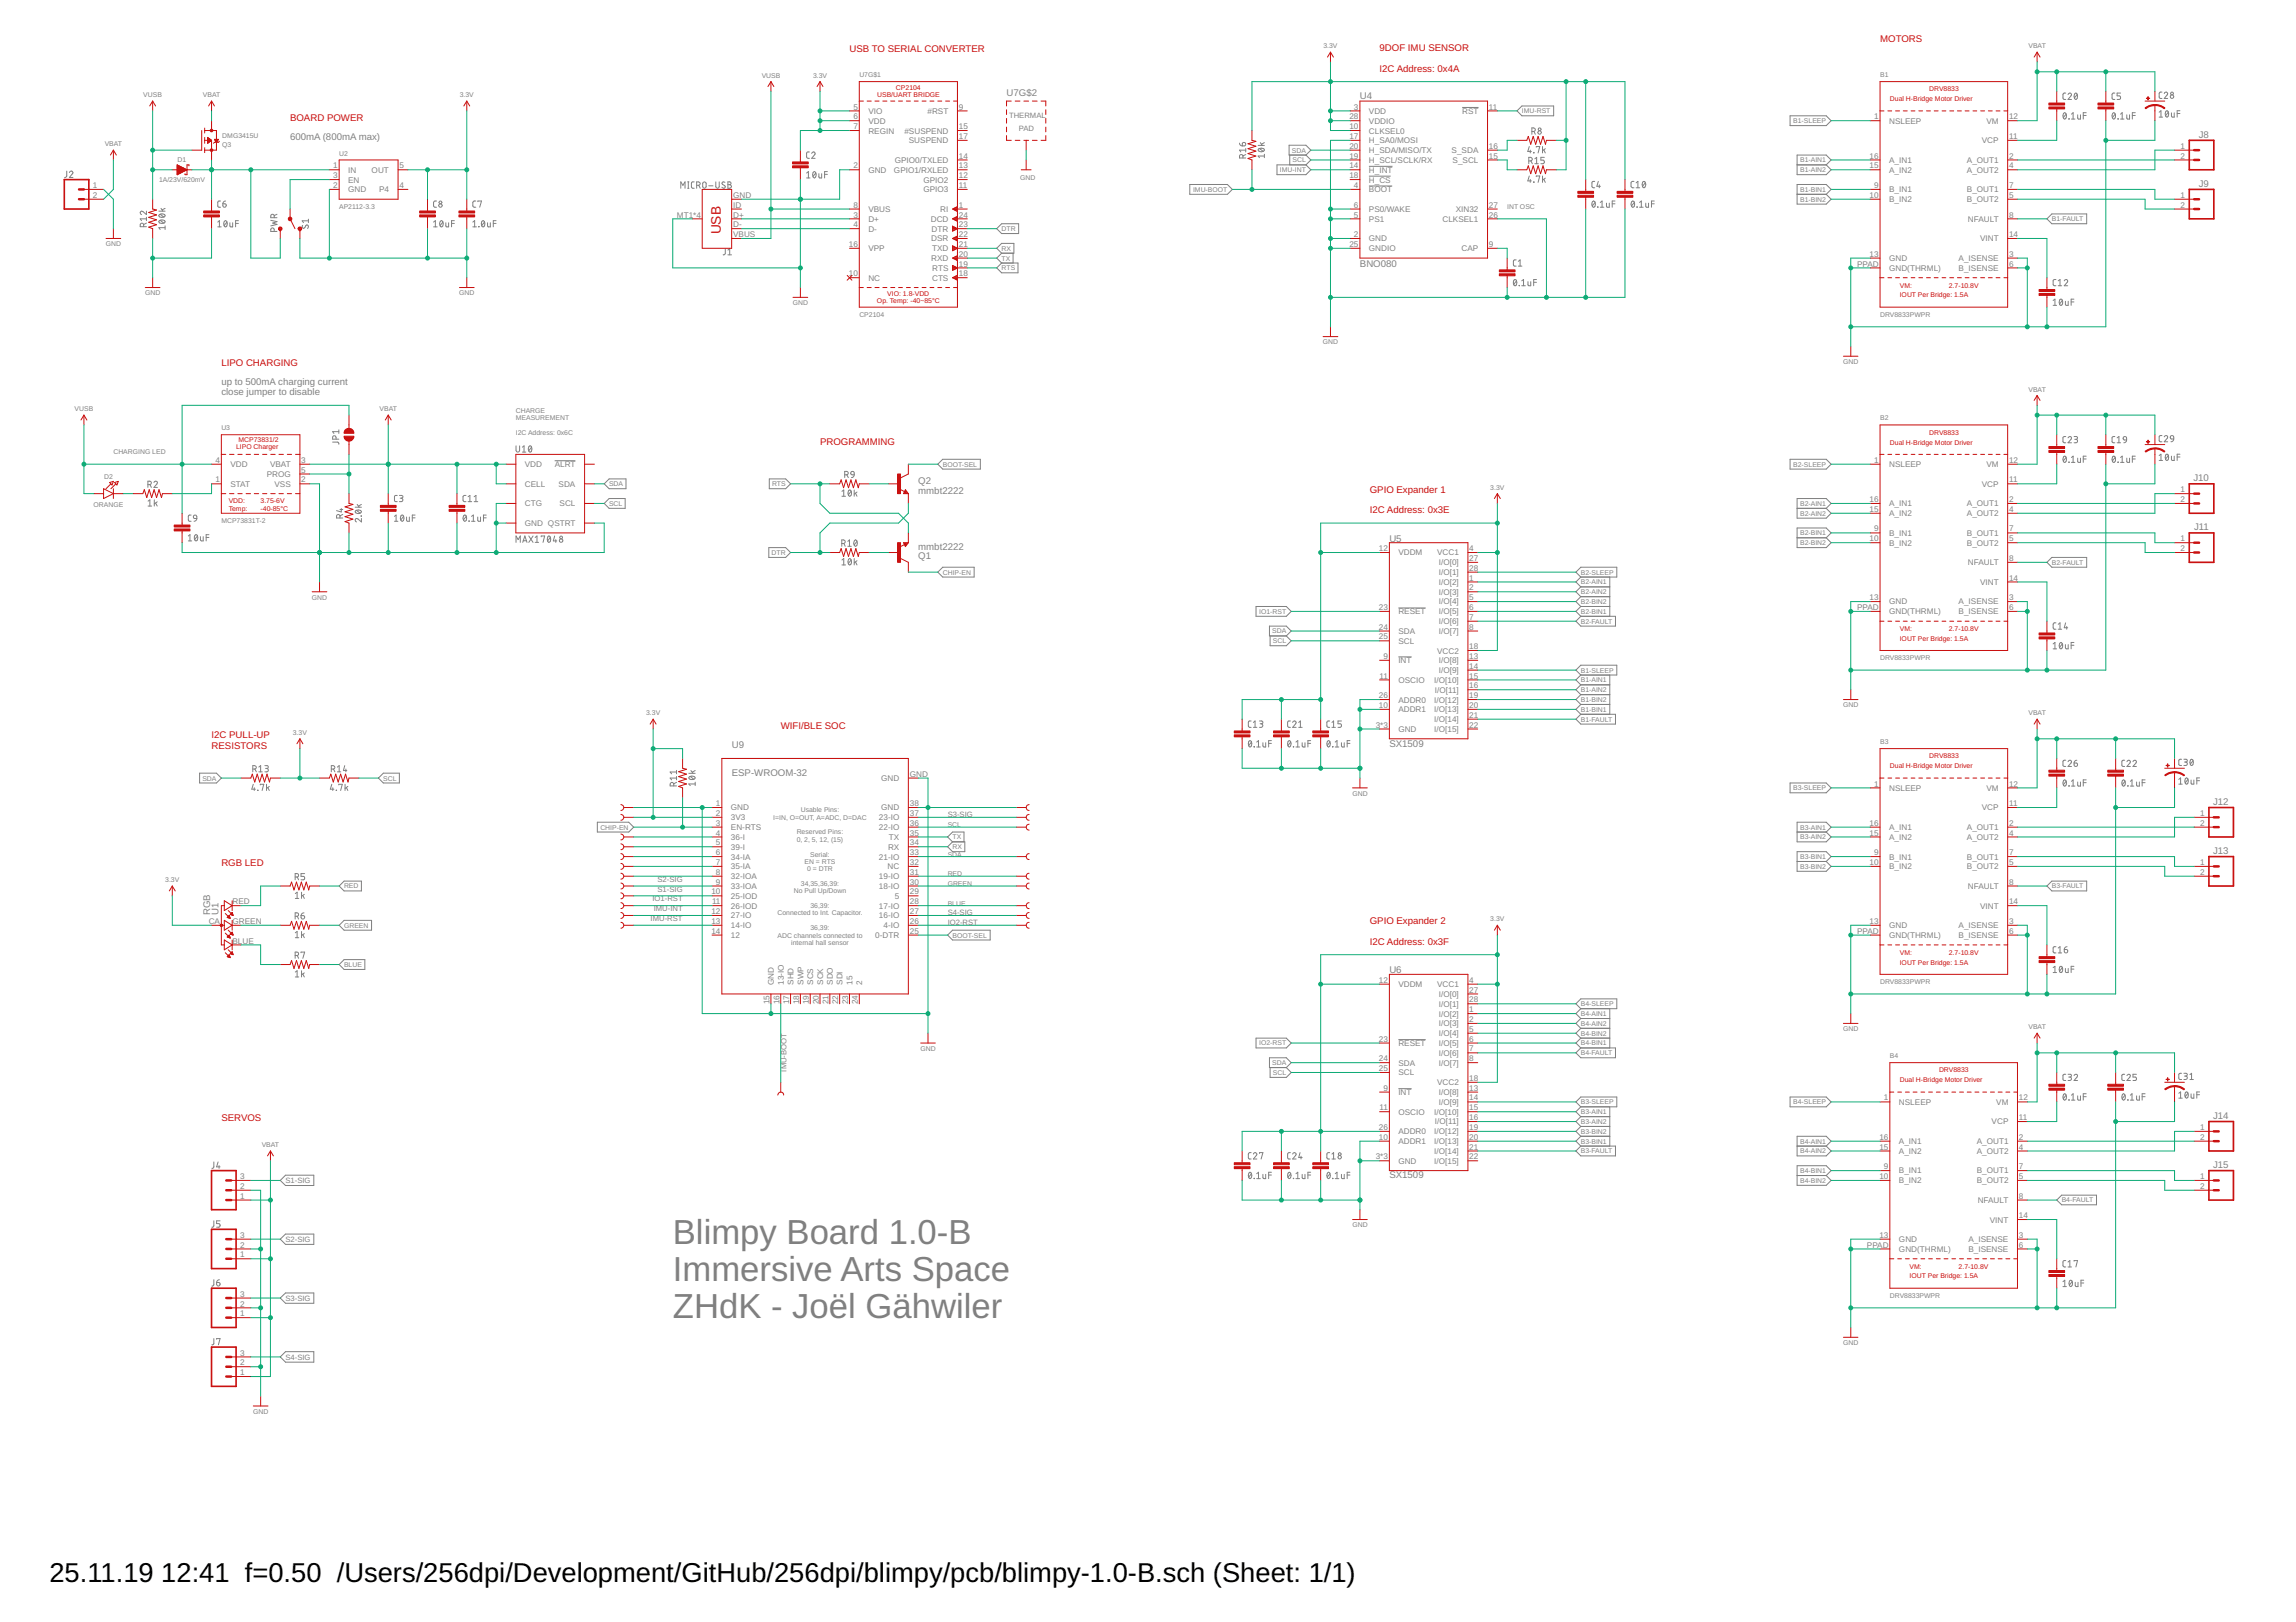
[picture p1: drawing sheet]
<svg xmlns="http://www.w3.org/2000/svg" width="297mm" height="210mm" viewBox="0 0 297 210" stroke-linecap="round" stroke-linejoin="round" font-family="sans-serif">
<defs><g id="words">
<g font-size="4.5" fill="#808080">
<text x="87" y="161">Blimpy Board 1.0-B</text>
<text x="87" y="165.8">Immersive Arts Space</text>
<text x="87" y="170.5">ZHdK - Joël Gähwiler</text>
</g>
<g font-size="3.5">
<text x="6.4" y="204.7">25.11.19</text>
<text x="20.9" y="204.7">12:41 f=0.50 /Users/256dpi/Development/GitHub/256dpi/blimpy/pcb/blimpy-1.0-B.sch (Sheet: 1/1)</text>
</g>
<text font-size="1.8" fill="#c90d0c" x="93.3" y="30.3" transform="rotate(-90 93.3 30.3)">USB</text>
<g font-size="1.2" fill="#c90d0c">
<text x="243.2" y="5.5">MOTORS</text>
<text x="109.9" y="6.7">USB TO SERIAL CONVERTER</text>
<text x="178.5" y="6.6">9DOF IMU SENSOR</text>
<text x="178.5" y="9.3">I2C Address: 0x4A</text>
<text x="37.5" y="15.6">BOARD POWER</text>
<text x="28.6" y="47.4">LIPO CHARGING</text>
<text x="106.1" y="57.5">PROGRAMMING</text>
<text x="177.2" y="63.7">GPIO Expander 1</text>
<text x="177.2" y="66.4">I2C Address: 0x3E</text>
<text x="27.4" y="95.6">I2C PULL-UP</text>
<text x="101" y="94.3">WIFI/BLE SOC</text>
<text x="27.4" y="96.9">RESISTORS</text>
<text x="28.6" y="112.1">RGB LED</text>
<text x="177.2" y="119.6">GPIO Expander 2</text>
<text x="177.2" y="122.3">I2C Address: 0x3F</text>
<text x="28.6" y="145.1">SERVOS</text>
</g>
<g font-size="1.2" fill="#808080">
<text x="130.2" y="12.5">U7G$2</text>
<text x="175.9" y="12.8">U4</text>
<text x="284.5" y="17.9">J8</text>
<text x="37.5" y="18.2">600mA (800mA max)</text>
<text x="284.5" y="24.2">J9</text>
<text x="175.9" y="34.5">BNO080</text>
<text x="28.6" y="49.8">up to 500mA charging current</text>
<text x="28.6" y="51.2">close jumper to disable</text>
<text x="118.8" y="63.9">mmbt2222</text>
<text x="118.8" y="62.6">Q2</text>
<text x="283.8" y="62.3">J10</text>
<text x="118.8" y="71.1">mmbt2222</text>
<text x="179.7" y="70.1">U5</text>
<text x="283.8" y="68.6">J11</text>
<text x="118.8" y="72.4">Q1</text>
<text x="94.7" y="100.4">ESP-WROOM-32</text>
<text x="94.7" y="96.8">U9</text>
<text x="179.7" y="96.6">SX1509</text>
<text x="286.3" y="104.2">J12</text>
<text x="286.3" y="110.5">J13</text>
<text x="27.2" y="118.5" transform="rotate(-90 27.2 118.5)">RGB</text>
<text x="28.3" y="118.5" transform="rotate(-90 28.3 118.5)">U1</text>
<text x="179.7" y="126">U6</text>
<text x="286.3" y="144.8">J14</text>
<text x="179.7" y="152.5">SX1509</text>
<text x="286.3" y="151.2">J15</text>
</g>
<g font-size="1.1" fill="#808080">
<text x="110.4" y="14.2">5</text>
<text x="110.4" y="15.5">6</text>
<text x="110.4" y="16.7">7</text>
<text x="112.3" y="14.7">VIO</text>
<text x="112.3" y="16">VDD</text>
<text x="112.3" y="17.3">REGIN</text>
<text x="117" y="17.3">#SUSPEND</text>
<text x="120" y="14.7">#RST</text>
<text x="124.1" y="14.2">9</text>
<text x="124.1" y="18">17</text>
<text x="124.1" y="16.7">15</text>
<text x="174.6" y="18">17</text>
<text x="174.6" y="15.5">28</text>
<text x="174.6" y="16.7">10</text>
<text x="175.2" y="14.2">3</text>
<text x="177.1" y="14.7">VDD</text>
<text x="177.1" y="16">VDDIO</text>
<text x="177.1" y="17.3">CLKSEL0</text>
<text x="189.2" y="14.7">RST</text>
<text x="192.6" y="14.2">11</text>
<text x="242.5" y="15.5">1</text>
<text x="244.4" y="16">NSLEEP</text>
<text x="257" y="16">VM</text>
<text x="259.9" y="15.5">12</text>
<text x="259.9" y="18">11</text>
<text x="43.1" y="21.8">1</text>
<text x="43.1" y="23.1">3</text>
<text x="45" y="22.4">IN</text>
<text x="45" y="23.6">EN</text>
<text x="48.1" y="22.4">OUT</text>
<text x="51.7" y="21.8">5</text>
<text x="110.4" y="21.8">2</text>
<text x="112.3" y="22.4">GND</text>
<text x="115.7" y="22.4">GPIO1/RXLED</text>
<text x="115.8" y="21.1">GPIO0/TXLED</text>
<text x="117.6" y="18.6">SUSPEND</text>
<text x="119.5" y="23.6">GPIO2</text>
<text x="124.1" y="23.1">12</text>
<text x="124.1" y="20.5">14</text>
<text x="124.1" y="21.8">13</text>
<text x="174.6" y="21.8">14</text>
<text x="174.6" y="20.5">19</text>
<text x="174.6" y="19.3">20</text>
<text x="174.6" y="23.1">18</text>
<text x="177.1" y="22.4">H_INT</text>
<text x="177.1" y="21.1">H_SCL/SCLK/RX</text>
<text x="177.1" y="19.8">H_SDA/MISO/TX</text>
<text x="177.1" y="18.6">H_SA0/MOSI</text>
<text x="177.1" y="23.6">H_CS</text>
<text x="187.8" y="19.8">S_SDA</text>
<text x="187.9" y="21.1">S_SCL</text>
<text x="192.6" y="19.3">16</text>
<text x="192.6" y="20.5">15</text>
<text x="241.9" y="20.5">16</text>
<text x="241.9" y="21.8">15</text>
<text x="244.4" y="21.1">A_IN1</text>
<text x="244.4" y="22.4">A_IN2</text>
<text x="254.5" y="21.1">A_OUT1</text>
<text x="254.5" y="22.4">A_OUT2</text>
<text x="256.4" y="18.6">VCP</text>
<text x="259.9" y="20.5">2</text>
<text x="259.9" y="21.8">4</text>
<text x="282.1" y="20.5">2</text>
<text x="282.1" y="19.3">1</text>
<text x="12" y="25.6">2</text>
<text x="12" y="24.3">1</text>
<text x="43.1" y="24.3">2</text>
<text x="45" y="24.9">GND</text>
<text x="49" y="24.9">P4</text>
<text x="51.7" y="24.3">4</text>
<text x="87.6" y="28.1">MT1*4</text>
<text x="94.8" y="28.1">D+</text>
<text x="94.8" y="29.4">D-</text>
<text x="94.8" y="25.6">GND</text>
<text x="94.8" y="26.9">ID</text>
<text x="110.4" y="28.1">3</text>
<text x="110.4" y="29.4">4</text>
<text x="110.4" y="26.9">8</text>
<text x="112.3" y="28.7">D+</text>
<text x="112.3" y="30">D-</text>
<text x="112.3" y="27.4">VBUS</text>
<text x="119.5" y="24.9">GPIO3</text>
<text x="120.4" y="28.7">DCD</text>
<text x="120.5" y="30">DTR</text>
<text x="121.6" y="27.4">RI</text>
<text x="124.1" y="26.9">1</text>
<text x="124.1" y="24.3">11</text>
<text x="124.1" y="28.1">24</text>
<text x="124.1" y="29.4">23</text>
<text x="175.2" y="24.3">4</text>
<text x="175.2" y="26.9">6</text>
<text x="175.2" y="28.1">5</text>
<text x="177.1" y="24.9">BOOT</text>
<text x="177.1" y="27.4">PS0/WAKE</text>
<text x="177.1" y="28.7">PS1</text>
<text x="186.6" y="28.7">CLKSEL1</text>
<text x="188.3" y="27.4">XIN32</text>
<text x="192.6" y="26.9">27</text>
<text x="192.6" y="28.1">26</text>
<text x="241.9" y="25.6">10</text>
<text x="242.5" y="24.3">9</text>
<text x="244.4" y="24.9">B_IN1</text>
<text x="244.4" y="26.2">B_IN2</text>
<text x="254.5" y="24.9">B_OUT1</text>
<text x="254.5" y="26.2">B_OUT2</text>
<text x="254.6" y="28.7">NFAULT</text>
<text x="259.9" y="24.3">7</text>
<text x="259.9" y="25.6">5</text>
<text x="259.9" y="28.1">8</text>
<text x="282.1" y="26.9">2</text>
<text x="282.1" y="25.6">1</text>
<text x="94.8" y="30.7">VBUS</text>
<text x="109.8" y="35.8">10</text>
<text x="109.8" y="32">16</text>
<text x="112.3" y="32.5">VPP</text>
<text x="120.5" y="31.2">DSR</text>
<text x="120.5" y="33.8">RXD</text>
<text x="120.6" y="32.5">TXD</text>
<text x="120.6" y="35.1">RTS</text>
<text x="124.1" y="30.7">22</text>
<text x="124.1" y="32">21</text>
<text x="124.1" y="33.2">20</text>
<text x="124.1" y="34.5">19</text>
<text x="124.1" y="35.8">18</text>
<text x="174.6" y="32">25</text>
<text x="175.2" y="30.7">2</text>
<text x="177.1" y="31.2">GND</text>
<text x="177.1" y="32.5">GNDIO</text>
<text x="189.1" y="32.5">CAP</text>
<text x="192.6" y="32">9</text>
<text x="240.3" y="34.5">PPAD</text>
<text x="241.9" y="33.2">13</text>
<text x="244.4" y="33.8">GND</text>
<text x="244.4" y="35.1">GND(THRML)</text>
<text x="253.4" y="33.8">A_ISENSE</text>
<text x="253.4" y="35.1">B_ISENSE</text>
<text x="256.2" y="31.2">VINT</text>
<text x="259.9" y="30.7">14</text>
<text x="259.9" y="33.2">3</text>
<text x="259.9" y="34.5">6</text>
<text x="112.3" y="36.3">NC</text>
<text x="120.6" y="36.3">CTS</text>
<text x="27.9" y="59.9">4</text>
<text x="39" y="59.9">3</text>
<text x="242.5" y="59.9">1</text>
<text x="259.9" y="59.9">12</text>
<text x="27.9" y="62.4">1</text>
<text x="29.8" y="60.4">VDD</text>
<text x="29.8" y="63">STAT</text>
<text x="34.5" y="61.7">PROG</text>
<text x="34.9" y="60.4">VBAT</text>
<text x="35.5" y="63">VSS</text>
<text x="39" y="61.2">5</text>
<text x="39" y="62.4">2</text>
<text x="67.9" y="63">CELL</text>
<text x="67.9" y="65.5">CTG</text>
<text x="67.9" y="60.4">VDD</text>
<text x="71.8" y="60.4">ALRT</text>
<text x="72.3" y="63">SDA</text>
<text x="72.4" y="65.5">SCL</text>
<text x="241.9" y="65">16</text>
<text x="244.4" y="65.5">A_IN1</text>
<text x="244.4" y="60.4">NSLEEP</text>
<text x="254.5" y="65.5">A_OUT1</text>
<text x="256.4" y="63">VCP</text>
<text x="257" y="60.4">VM</text>
<text x="259.9" y="62.4">11</text>
<text x="259.9" y="65">2</text>
<text x="282.1" y="65">2</text>
<text x="282.1" y="63.7">1</text>
<text x="67.9" y="68.1">GND QSTRT</text>
<text x="178.4" y="71.3">12</text>
<text x="180.9" y="71.9">VDDM</text>
<text x="185.9" y="71.9">VCC1</text>
<text x="190.1" y="71.3">4</text>
<text x="241.9" y="66.2">15</text>
<text x="241.9" y="70">10</text>
<text x="242.5" y="68.8">9</text>
<text x="244.4" y="66.8">A_IN2</text>
<text x="244.4" y="69.3">B_IN1</text>
<text x="244.4" y="70.6">B_IN2</text>
<text x="254.5" y="66.8">A_OUT2</text>
<text x="254.5" y="69.3">B_OUT1</text>
<text x="254.5" y="70.6">B_OUT2</text>
<text x="259.9" y="66.2">4</text>
<text x="259.9" y="68.8">7</text>
<text x="259.9" y="70">5</text>
<text x="282.1" y="71.3">2</text>
<text x="282.1" y="70">1</text>
<text x="186.2" y="73.1">I/O[0]</text>
<text x="186.2" y="74.4">I/O[1]</text>
<text x="186.2" y="75.7">I/O[2]</text>
<text x="186.2" y="77">I/O[3]</text>
<text x="190.1" y="72.6">27</text>
<text x="190.1" y="73.9">28</text>
<text x="190.1" y="75.1">1</text>
<text x="190.1" y="76.4">2</text>
<text x="190.1" y="77.7">5</text>
<text x="241.9" y="77.7">13</text>
<text x="254.6" y="73.1">NFAULT</text>
<text x="256.2" y="75.7">VINT</text>
<text x="259.9" y="72.6">8</text>
<text x="259.9" y="75.1">14</text>
<text x="259.9" y="77.7">3</text>
<text x="178.4" y="78.9">23</text>
<text x="178.4" y="81.5">24</text>
<text x="178.4" y="82.7">25</text>
<text x="180.9" y="79.5">RESET</text>
<text x="180.9" y="82">SDA</text>
<text x="180.9" y="83.3">SCL</text>
<text x="186.2" y="78.2">I/O[4]</text>
<text x="186.2" y="79.5">I/O[5]</text>
<text x="186.2" y="80.8">I/O[6]</text>
<text x="186.2" y="82">I/O[7]</text>
<text x="190.1" y="78.9">6</text>
<text x="190.1" y="80.2">7</text>
<text x="190.1" y="81.5">8</text>
<text x="240.3" y="78.9">PPAD</text>
<text x="244.4" y="78.2">GND</text>
<text x="244.4" y="79.5">GND(THRML)</text>
<text x="253.4" y="78.2">A_ISENSE</text>
<text x="253.4" y="79.5">B_ISENSE</text>
<text x="259.9" y="78.9">6</text>
<text x="178.5" y="87.8">11</text>
<text x="179" y="85.3">9</text>
<text x="180.9" y="85.8">INT</text>
<text x="180.9" y="88.4">OSCIO</text>
<text x="185.6" y="88.4">I/O[10]</text>
<text x="185.6" y="89.6">I/O[11]</text>
<text x="185.9" y="84.6">VCC2</text>
<text x="186.2" y="85.8">I/O[8]</text>
<text x="186.2" y="87.1">I/O[9]</text>
<text x="190.1" y="84">18</text>
<text x="190.1" y="85.3">13</text>
<text x="190.1" y="86.6">14</text>
<text x="190.1" y="87.8">15</text>
<text x="190.1" y="89.1">16</text>
<text x="178" y="94.2">3*3</text>
<text x="178.4" y="90.4">26</text>
<text x="178.4" y="91.6">10</text>
<text x="180.9" y="94.7">GND</text>
<text x="180.9" y="90.9">ADDR0</text>
<text x="180.9" y="92.2">ADDR1</text>
<text x="185.6" y="90.9">I/O[12]</text>
<text x="185.6" y="92.2">I/O[13]</text>
<text x="185.6" y="93.5">I/O[14]</text>
<text x="185.6" y="94.7">I/O[15]</text>
<text x="190.1" y="90.4">19</text>
<text x="190.1" y="91.6">20</text>
<text x="190.1" y="92.9">21</text>
<text x="190.1" y="94.2">22</text>
<text x="114" y="101.1">GND</text>
<text x="117.7" y="100.5">GND</text>
<text x="242.5" y="101.8">1</text>
<text x="259.9" y="101.8">12</text>
<text x="92.6" y="104.3">1</text>
<text x="92.6" y="105.6">2</text>
<text x="92.6" y="106.9">3</text>
<text x="94.6" y="104.9">GND</text>
<text x="94.6" y="106.2">3V3</text>
<text x="94.6" y="107.4">EN-RTS</text>
<text x="113.7" y="106.2">23-IO</text>
<text x="113.7" y="107.4">22-IO</text>
<text x="114" y="104.9">GND</text>
<text x="117.7" y="104.3">38</text>
<text x="117.7" y="105.6">37</text>
<text x="117.7" y="106.9">36</text>
<text x="241.9" y="106.9">16</text>
<text x="244.4" y="107.4">A_IN1</text>
<text x="244.4" y="102.3">NSLEEP</text>
<text x="254.5" y="107.4">A_OUT1</text>
<text x="256.4" y="104.9">VCP</text>
<text x="257" y="102.3">VM</text>
<text x="259.9" y="104.3">11</text>
<text x="259.9" y="106.9">2</text>
<text x="284.6" y="106.9">2</text>
<text x="284.6" y="105.6">1</text>
<text x="92.6" y="108.1">4</text>
<text x="92.6" y="109.4">5</text>
<text x="92.6" y="110.7">6</text>
<text x="92.6" y="111.9">7</text>
<text x="92.6" y="113.2">8</text>
<text x="94.6" y="108.7">36-I</text>
<text x="94.6" y="110">39-I</text>
<text x="94.6" y="111.2">34-IA</text>
<text x="94.6" y="112.5">35-IA</text>
<text x="94.6" y="113.8">32-IOA</text>
<text x="113.7" y="111.2">21-IO</text>
<text x="113.7" y="113.8">19-IO</text>
<text x="114.8" y="112.5">NC</text>
<text x="114.9" y="110">RX</text>
<text x="115" y="108.7">TX</text>
<text x="117.7" y="108.1">35</text>
<text x="117.7" y="109.4">34</text>
<text x="117.7" y="110.7">33</text>
<text x="117.7" y="111.9">32</text>
<text x="117.7" y="113.2">31</text>
<text x="241.9" y="108.1">15</text>
<text x="241.9" y="111.9">10</text>
<text x="242.5" y="110.7">9</text>
<text x="244.4" y="108.7">A_IN2</text>
<text x="244.4" y="111.2">B_IN1</text>
<text x="244.4" y="112.5">B_IN2</text>
<text x="254.5" y="108.7">A_OUT2</text>
<text x="254.5" y="111.2">B_OUT1</text>
<text x="254.5" y="112.5">B_OUT2</text>
<text x="259.9" y="108.1">4</text>
<text x="259.9" y="110.7">7</text>
<text x="259.9" y="111.9">5</text>
<text x="284.6" y="113.2">2</text>
<text x="284.6" y="111.9">1</text>
<text x="27" y="119.6">CA</text>
<text x="30.1" y="117">RED</text>
<text x="30.1" y="119.6">GREEN</text>
<text x="92" y="115.8">10</text>
<text x="92" y="118.3">12</text>
<text x="92" y="119.6">13</text>
<text x="92.1" y="117">11</text>
<text x="92.6" y="114.5">9</text>
<text x="94.6" y="115">33-IOA</text>
<text x="94.6" y="116.3">25-IOD</text>
<text x="94.6" y="117.6">26-IOD</text>
<text x="94.6" y="118.9">27-IO</text>
<text x="113.7" y="115">18-IO</text>
<text x="113.7" y="117.6">17-IO</text>
<text x="113.7" y="118.9">16-IO</text>
<text x="115.8" y="116.3">5</text>
<text x="117.7" y="114.5">30</text>
<text x="117.7" y="115.8">29</text>
<text x="117.7" y="117">28</text>
<text x="117.7" y="118.3">27</text>
<text x="117.7" y="119.6">26</text>
<text x="241.9" y="119.6">13</text>
<text x="254.6" y="115">NFAULT</text>
<text x="256.2" y="117.6">VINT</text>
<text x="259.9" y="114.5">8</text>
<text x="259.9" y="117">14</text>
<text x="259.9" y="119.6">3</text>
<text x="30.1" y="122.1">BLUE</text>
<text x="92" y="120.8">14</text>
<text x="94.6" y="120.1">14-IO</text>
<text x="94.6" y="121.4">12</text>
<text x="113.2" y="121.4">0-DTR</text>
<text x="114.3" y="120.1">4-IO</text>
<text x="117.7" y="120.8">25</text>
<text x="240.3" y="120.8">PPAD</text>
<text x="244.4" y="120.1">GND</text>
<text x="244.4" y="121.4">GND(THRML)</text>
<text x="253.4" y="120.1">A_ISENSE</text>
<text x="253.4" y="121.4">B_ISENSE</text>
<text x="259.9" y="120.8">6</text>
<text x="99.6" y="130" transform="rotate(-90 99.6 130)">15</text>
<text x="100.1" y="127.5" transform="rotate(-90 100.1 127.5)">GND</text>
<text x="100.8" y="130" transform="rotate(-90 100.8 130)">16</text>
<text x="101.4" y="127.5" transform="rotate(-90 101.4 127.5)">13-IO</text>
<text x="102.1" y="130" transform="rotate(-90 102.1 130)">17</text>
<text x="102.7" y="127.5" transform="rotate(-90 102.7 127.5)">SHD</text>
<text x="103.4" y="130" transform="rotate(-90 103.4 130)">18</text>
<text x="103.9" y="127.5" transform="rotate(-90 103.9 127.5)">SWP</text>
<text x="104.6" y="130" transform="rotate(-90 104.6 130)">19</text>
<text x="105.2" y="127.5" transform="rotate(-90 105.2 127.5)">SCS</text>
<text x="105.9" y="130" transform="rotate(-90 105.9 130)">20</text>
<text x="106.5" y="127.5" transform="rotate(-90 106.5 127.5)">SCK</text>
<text x="107.2" y="130" transform="rotate(-90 107.2 130)">21</text>
<text x="107.7" y="127.5" transform="rotate(-90 107.7 127.5)">SDO</text>
<text x="108.5" y="130" transform="rotate(-90 108.5 130)">22</text>
<text x="109" y="127.5" transform="rotate(-90 109 127.5)">SDI</text>
<text x="109.7" y="130" transform="rotate(-90 109.7 130)">23</text>
<text x="110.3" y="127.5" transform="rotate(-90 110.3 127.5)">15</text>
<text x="111" y="130" transform="rotate(-90 111 130)">24</text>
<text x="111.6" y="127.5" transform="rotate(-90 111.6 127.5)">2</text>
<text x="178.4" y="127.2">12</text>
<text x="180.9" y="127.7">VDDM</text>
<text x="185.9" y="127.7">VCC1</text>
<text x="186.2" y="129">I/O[0]</text>
<text x="186.2" y="130.3">I/O[1]</text>
<text x="186.2" y="131.5">I/O[2]</text>
<text x="190.1" y="127.2">4</text>
<text x="190.1" y="128.4">27</text>
<text x="190.1" y="129.7">28</text>
<text x="190.1" y="131">1</text>
<text x="178.4" y="134.8">23</text>
<text x="178.4" y="137.3">24</text>
<text x="180.9" y="135.4">RESET</text>
<text x="180.9" y="137.9">SDA</text>
<text x="186.2" y="132.8">I/O[3]</text>
<text x="186.2" y="134.1">I/O[4]</text>
<text x="186.2" y="135.4">I/O[5]</text>
<text x="186.2" y="136.6">I/O[6]</text>
<text x="186.2" y="137.9">I/O[7]</text>
<text x="190.1" y="132.3">2</text>
<text x="190.1" y="133.5">5</text>
<text x="190.1" y="134.8">6</text>
<text x="190.1" y="136.1">7</text>
<text x="190.1" y="137.3">8</text>
<text x="178.4" y="138.6">25</text>
<text x="178.5" y="143.7">11</text>
<text x="179" y="141.1">9</text>
<text x="180.9" y="139.2">SCL</text>
<text x="180.9" y="141.7">INT</text>
<text x="185.9" y="140.4">VCC2</text>
<text x="186.2" y="141.7">I/O[8]</text>
<text x="186.2" y="143">I/O[9]</text>
<text x="190.1" y="139.9">18</text>
<text x="190.1" y="141.1">13</text>
<text x="190.1" y="142.4">14</text>
<text x="190.1" y="143.7">15</text>
<text x="243.7" y="142.4">1</text>
<text x="245.7" y="143">NSLEEP</text>
<text x="258.3" y="143">VM</text>
<text x="261.2" y="142.4">12</text>
<text x="178.4" y="146.2">26</text>
<text x="178.4" y="147.5">10</text>
<text x="180.9" y="144.2">OSCIO</text>
<text x="180.9" y="146.8">ADDR0</text>
<text x="180.9" y="148.1">ADDR1</text>
<text x="185.6" y="144.2">I/O[10]</text>
<text x="185.6" y="146.8">I/O[12]</text>
<text x="185.6" y="148.1">I/O[13]</text>
<text x="185.6" y="149.3">I/O[14]</text>
<text x="185.6" y="145.5">I/O[11]</text>
<text x="190.1" y="145">16</text>
<text x="190.1" y="146.2">19</text>
<text x="190.1" y="147.5">20</text>
<text x="190.1" y="148.8">21</text>
<text x="243.1" y="147.5">16</text>
<text x="243.1" y="148.8">15</text>
<text x="245.7" y="148.1">A_IN1</text>
<text x="245.7" y="149.3">A_IN2</text>
<text x="255.7" y="148.1">A_OUT1</text>
<text x="255.7" y="149.3">A_OUT2</text>
<text x="257.7" y="145.5">VCP</text>
<text x="261.2" y="145">11</text>
<text x="261.2" y="147.5">2</text>
<text x="261.2" y="148.8">4</text>
<text x="284.6" y="147.5">2</text>
<text x="284.6" y="146.2">1</text>
<text x="31.1" y="155.1">1</text>
<text x="31.1" y="153.8">2</text>
<text x="31.1" y="152.6">3</text>
<text x="178" y="150">3*3</text>
<text x="180.9" y="150.6">GND</text>
<text x="185.6" y="150.6">I/O[15]</text>
<text x="190.1" y="150">22</text>
<text x="243.1" y="152.6">10</text>
<text x="243.7" y="151.3">9</text>
<text x="245.7" y="151.9">B_IN1</text>
<text x="245.7" y="153.1">B_IN2</text>
<text x="255.7" y="151.9">B_OUT1</text>
<text x="255.7" y="153.1">B_OUT2</text>
<text x="255.9" y="155.7">NFAULT</text>
<text x="261.2" y="151.3">7</text>
<text x="261.2" y="152.6">5</text>
<text x="261.2" y="155.1">8</text>
<text x="284.6" y="153.8">2</text>
<text x="284.6" y="152.6">1</text>
<text x="31.1" y="161.5">2</text>
<text x="31.1" y="160.2">3</text>
<text x="241.5" y="161.5">PPAD</text>
<text x="243.1" y="160.2">13</text>
<text x="245.7" y="160.7">GND</text>
<text x="254.7" y="160.7">A_ISENSE</text>
<text x="257.4" y="158.2">VINT</text>
<text x="261.2" y="157.7">14</text>
<text x="261.2" y="160.2">3</text>
<text x="261.2" y="161.5">6</text>
<text x="31.1" y="162.7">1</text>
<text x="31.1" y="167.8">3</text>
<text x="245.7" y="162">GND(THRML)</text>
<text x="254.7" y="162">B_ISENSE</text>
<text x="31.1" y="170.3">1</text>
<text x="31.1" y="169.1">2</text>
<text x="31.1" y="178">1</text>
<text x="31.1" y="176.7">2</text>
<text x="31.1" y="175.4">3</text>
</g>
<g font-size="1" fill="#808080">
<text x="130.5" y="15.3">THERMAL</text>
<text x="131.8" y="16.9">PAD</text>
<text x="122.6" y="105.8">S3-SIG</text>
<text x="84.2" y="119.2">IMU-RST</text>
<text x="84.4" y="116.7">IO1-RST</text>
<text x="84.6" y="117.9">IMU-INT</text>
<text x="85.1" y="115.4">S1-SIG</text>
<text x="85.1" y="114.1">S2-SIG</text>
<text x="122.6" y="119.7">IO2-RST</text>
<text x="122.6" y="118.5">S4-SIG</text>
<text x="101.7" y="138.7" transform="rotate(-90 101.7 138.7)">IMU-BOOT</text>
<text x="36.9" y="153.1">S1-SIG</text>
<text x="36.9" y="160.7">S2-SIG</text>
<text x="36.9" y="168.3">S3-SIG</text>
<text x="36.9" y="176">S4-SIG</text>
</g>
<g font-size=".9" fill="#808080">
<text x="98.5" y="10">VUSB</text>
<text x="105.2" y="10">3.3V</text>
<text x="111.2" y="9.9">U7G$1</text>
<text x="171.2" y="6.2">3.3V</text>
<text x="243.2" y="9.9">B1</text>
<text x="262.4" y="6.2">VBAT</text>
<text x="18.5" y="12.6">VUSB</text>
<text x="26.2" y="12.6">VBAT</text>
<text x="28.8" y="17.9">DMG3415U</text>
<text x="59.5" y="12.6">3.3V</text>
<text x="196.9" y="14.7">IMU-RST</text>
<text x="232" y="15.9">B1-SLEEP</text>
<text x="13.5" y="18.9">VBAT</text>
<text x="20.6" y="23.5">1A/23V/620mV</text>
<text x="23" y="21">D1</text>
<text x="28.8" y="19">Q3</text>
<text x="43.9" y="20.2">U2</text>
<text x="132" y="23.2">GND</text>
<text x="165.6" y="22.3">IMU-INT</text>
<text x="167.1" y="19.8">SDA</text>
<text x="167.2" y="21">SCL</text>
<text x="232.9" y="22.3">B1-AIN2</text>
<text x="232.9" y="21">B1-AIN1</text>
<text x="43.9" y="27.1">AP2112-3.3</text>
<text x="129.6" y="29.9">DTR</text>
<text x="154.3" y="24.8">IMU-BOOT</text>
<text x="195" y="27.1">INT OSC</text>
<text x="232.9" y="24.8">B1-BIN1</text>
<text x="232.9" y="26.1">B1-BIN2</text>
<text x="265.5" y="28.6">B1-FAULT</text>
<text x="13.7" y="31.9">GND</text>
<text x="129.6" y="35">RTS</text>
<text x="129.6" y="32.5">RX</text>
<text x="129.6" y="33.7">TX</text>
<text x="18.8" y="38.2">GND</text>
<text x="59.4" y="38.2">GND</text>
<text x="102.6" y="39.5">GND</text>
<text x="111.2" y="41">CP2104</text>
<text x="243.2" y="41">DRV8833PWPR</text>
<text x="171.2" y="44.6">GND</text>
<text x="238.5" y="47.1">GND</text>
<text x="9.7" y="53.2">VUSB</text>
<text x="49.1" y="53.2">VBAT</text>
<text x="66.7" y="53.4">CHARGE</text>
<text x="262.4" y="50.7">VBAT</text>
<text x="14.7" y="58.8">CHARGING LED</text>
<text x="28.6" y="55.6">U3</text>
<text x="66.7" y="54.4">MEASUREMENT</text>
<text x="66.7" y="56.3">I2C Address: 0x6C</text>
<text x="243.2" y="54.4">B2</text>
<text x="12.1" y="65.6">ORANGE</text>
<text x="13.5" y="62">D2</text>
<text x="78.8" y="62.9">SDA</text>
<text x="78.8" y="65.5">SCL</text>
<text x="99.9" y="62.9">RTS</text>
<text x="122" y="60.4">BOOT-SEL</text>
<text x="192.8" y="63.4">3.3V</text>
<text x="232" y="60.4">B2-SLEEP</text>
<text x="232.9" y="65.5">B2-AIN1</text>
<text x="28.6" y="67.7">MCP73831T-2</text>
<text x="99.8" y="71.8">DTR</text>
<text x="232.9" y="66.7">B2-AIN2</text>
<text x="232.9" y="69.3">B2-BIN1</text>
<text x="232.9" y="70.5">B2-BIN2</text>
<text x="40.4" y="77.6">GND</text>
<text x="122" y="74.4">CHIP-EN</text>
<text x="204.5" y="75.6">B2-AIN1</text>
<text x="204.5" y="76.9">B2-AIN2</text>
<text x="204.5" y="74.4">B2-SLEEP</text>
<text x="265.5" y="73.1">B2-FAULT</text>
<text x="162.9" y="79.4">IO1-RST</text>
<text x="164.6" y="82">SDA</text>
<text x="164.7" y="83.2">SCL</text>
<text x="204.5" y="79.4">B2-BIN1</text>
<text x="204.5" y="78.2">B2-BIN2</text>
<text x="204.5" y="80.7">B2-FAULT</text>
<text x="204.5" y="89.6">B1-AIN2</text>
<text x="204.5" y="87">B1-SLEEP</text>
<text x="204.5" y="88.3">B1-AIN1</text>
<text x="243.2" y="85.5">DRV8833PWPR</text>
<text x="37.9" y="95.1">3.3V</text>
<text x="83.6" y="92.6">3.3V</text>
<text x="204.5" y="92.1">B1-BIN1</text>
<text x="204.5" y="90.9">B1-BIN2</text>
<text x="204.5" y="93.4">B1-FAULT</text>
<text x="238.5" y="91.6">GND</text>
<text x="262.4" y="92.6">VBAT</text>
<text x="26.2" y="101">SDA</text>
<text x="49.6" y="101">SCL</text>
<text x="243.2" y="96.3">B3</text>
<text x="77.7" y="107.4">CHIP-EN</text>
<text x="100" y="106.1">I=IN, O=OUT, A=ADC, D=DAC</text>
<text x="103.1" y="108">Reserved Pins:</text>
<text x="103.6" y="105.1">Usable Pins:</text>
<text x="122.6" y="107">SCL</text>
<text x="175" y="103">GND</text>
<text x="232" y="102.3">B3-SLEEP</text>
<text x="232.9" y="107.4">B3-AIN1</text>
<text x="103.1" y="108.9">0, 2, 5, 12, (15)</text>
<text x="104.1" y="111.8">EN = RTS</text>
<text x="104.4" y="112.8">0 = DTR</text>
<text x="104.8" y="110.8">Serial:</text>
<text x="122.6" y="113.4">RED</text>
<text x="122.6" y="110.9">SDA</text>
<text x="123.2" y="109.9">RX</text>
<text x="123.2" y="108.6">TX</text>
<text x="232.9" y="108.6">B3-AIN2</text>
<text x="232.9" y="111.2">B3-BIN1</text>
<text x="232.9" y="112.4">B3-BIN2</text>
<text x="21.4" y="114.2">3.3V</text>
<text x="44.5" y="115">RED</text>
<text x="100.6" y="118.5">Connected to Int. Capacitor.</text>
<text x="102.7" y="115.6">No Pull Up/Down</text>
<text x="103.6" y="114.7">34,35,36,39:</text>
<text x="104.8" y="117.5">36,39:</text>
<text x="122.6" y="114.7">GREEN</text>
<text x="122.6" y="117.2">BLUE</text>
<text x="192.8" y="119.2">3.3V</text>
<text x="265.5" y="115">B3-FAULT</text>
<text x="44.5" y="120.1">GREEN</text>
<text x="44.5" y="125.1">BLUE</text>
<text x="100.6" y="121.3">ADC channels connected to</text>
<text x="102.4" y="122.3">internal hall sensor</text>
<text x="104.8" y="120.4">36,39:</text>
<text x="123.2" y="121.3">BOOT-SEL</text>
<text x="204.5" y="131.5">B4-AIN1</text>
<text x="204.5" y="130.2">B4-SLEEP</text>
<text x="243.2" y="127.4">DRV8833PWPR</text>
<text x="119.1" y="136">GND</text>
<text x="162.9" y="135.3">IO2-RST</text>
<text x="164.6" y="137.8">SDA</text>
<text x="204.5" y="132.8">B4-AIN2</text>
<text x="204.5" y="135.3">B4-BIN1</text>
<text x="204.5" y="134">B4-BIN2</text>
<text x="204.5" y="136.6">B4-FAULT</text>
<text x="238.5" y="133.5">GND</text>
<text x="244.5" y="136.9">B4</text>
<text x="262.4" y="133.2">VBAT</text>
<text x="164.7" y="139.1">SCL</text>
<text x="204.5" y="142.9">B3-SLEEP</text>
<text x="232" y="142.9">B4-SLEEP</text>
<text x="33.9" y="148.4">VBAT</text>
<text x="204.5" y="144.2">B3-AIN1</text>
<text x="204.5" y="145.4">B3-AIN2</text>
<text x="204.5" y="148">B3-BIN1</text>
<text x="204.5" y="146.7">B3-BIN2</text>
<text x="204.5" y="149.3">B3-FAULT</text>
<text x="232.9" y="148">B4-AIN1</text>
<text x="232.9" y="149.3">B4-AIN2</text>
<text x="232.9" y="151.8">B4-BIN1</text>
<text x="232.9" y="153.1">B4-BIN2</text>
<text x="266.7" y="155.6">B4-FAULT</text>
<text x="175" y="158.8">GND</text>
<text x="244.5" y="168">DRV8833PWPR</text>
<text x="238.5" y="174.1">GND</text>
<text x="32.7" y="183">GND</text>
</g>
<g font-size=".9" fill="#c90d0c">
<text x="115.9" y="11.7">CP2104</text>
<text x="249.6" y="11.8">DRV8833</text>
<text x="113.5" y="12.6">USB/UART BRIDGE</text>
<text x="244.5" y="13.1">Dual H-Bridge Motor Driver</text>
<text x="113.5" y="39.3">Op. Temp: -40~85°C</text>
<text x="114.8" y="38.3">VIO: 1.8-VDD</text>
<text x="245.8" y="37.2">VM:</text>
<text x="245.8" y="38.5">IOUT Per Bridge: 1.5A</text>
<text x="252.1" y="37.2">2.7-10.8V</text>
<text x="30.5" y="58.2">LIPO Charger</text>
<text x="30.9" y="57.2">MCP73831/2</text>
<text x="244.5" y="57.5">Dual H-Bridge Motor Driver</text>
<text x="249.6" y="56.3">DRV8833</text>
<text x="29.6" y="65.1">VDD:</text>
<text x="33.7" y="65.1">3.75-6V</text>
<text x="29.6" y="66.1">Temp:</text>
<text x="33.7" y="66.1">-40-85°C</text>
<text x="245.8" y="81.7">VM:</text>
<text x="245.8" y="82.9">IOUT Per Bridge: 1.5A</text>
<text x="252.1" y="81.7">2.7-10.8V</text>
<text x="244.5" y="99.4">Dual H-Bridge Motor Driver</text>
<text x="249.6" y="98.2">DRV8833</text>
<text x="245.8" y="123.5">VM:</text>
<text x="245.8" y="124.8">IOUT Per Bridge: 1.5A</text>
<text x="252.1" y="123.5">2.7-10.8V</text>
<text x="245.8" y="140.1">Dual H-Bridge Motor Driver</text>
<text x="250.9" y="138.8">DRV8833</text>
<text x="247" y="164.2">VM:</text>
<text x="247" y="165.4">IOUT Per Bridge: 1.5A</text>
<text x="253.4" y="164.2">2.7-10.8V</text>
</g>
</g></defs>
<g fill="none" stroke="#808080" stroke-width=".13">
<path d="M104.7 19.7h-.3v.2v.5l.3 .1M105 19.9a.22 .22 0 0 1 .3-.2 .22 .22 0 0 1 .1 .3l-.4 .5h.5M160.4 18.5a.36 .36 0 0 0 .3 .4M160.7 18.5a.23 .23 0 0 1 .4 0 .23 .23 0 0 1-.1 .4h-.3zM161.2 19.4h-.8l.1 .3M161.2 19.2v.5M162.8 18.8h.8M162.8 19.3l.4-.1a.29 .29 0 0 1 .4 .3l-.3 .1h-.3l-.2-.1zM162.9 19.2l.5 .4M163 18.5l.3 .3M163.6 20v.4M163.6 18.5l-.4 .2"/>
<path d="M166.8 18.8h2.2l.6 .6-.6 .7h-2.2zM189.2 13.9h2.1M196.3 14.4l.6-.7h4.1v1.3h-4.1zM197.8 19l-.1 .6h.4M198 19.4v.4M198.2 17h.2a.23 .23 0 0 0 .2-.2 .23 .23 0 0 0-.2-.2h-.2v.8M198.4 19.7l.1 .1zM198.5 17l.1 .4M198.8 19h.4l-.2 .8M199.6 19v.8M199.7 19.4l.2 .4M199.9 19.2l-.3 .3"/>
<path d="M231.6 15h4.7l.6 .6-.6 .7h-4.7zM267 14.6a.41 .41 0 0 1 .4 .4 .41 .41 0 0 1-.3 .4l-.2-.2zM267.3 12l-.3 .1-.1 .1v.6l.4 .1M267.3 14.8l-.4 .4M267.5 12.2a.22 .22 0 0 1 .4-.1 .22 .22 0 0 1 0 .3l-.4 .5h.5M267.7 15.4h.1M268 15.4h.4M268 14.8l.2-.2v.8M268.5 12.1l.1-.1a.51 .51 0 0 1 0 .9l-.2-.3zM268.7 12.2l-.3 .5M268.8 14.9v.4l.1 .1h.3v-.5M269.5 14.9h.4"/>
<path d="M269.9 14.6h-.4v.8M273.4 14.6a.41 .41 0 0 1 .3 .4 .41 .41 0 0 1-.2 .4l-.2-.2zM273.6 12l-.3 .1-.1 .1 .1 .6 .3 .1M273.6 14.8l-.3 .4M274 15.4h.1M274.3 12h-.4v.4h.4v.2v.2l-.4 .1M274.3 15.4h.5M274.3 14.8l.3-.2v.8M275.1 14.9v.4l.2 .1h.2v-.5M275.9 14.9h.3M276.2 14.6h-.3v.8M279.3 14.5l.3-.2v.9"/>
<path d="M279.3 15.2h.5M279.7 11.9h-.3l-.1 .2 .1 .5 .3 .1M280 12.1a.22 .22 0 0 1 .3-.2 .22 .22 0 0 1 .1 .4l-.4 .4h.4M280.2 14.4l.2-.1a.51 .51 0 0 1 0 .9l-.3-.3zM280.5 14.5l-.3 .5M280.9 14.6v.4l.2 .2h.2v-.6M281.7 14.7h.3M282 14.3h-.3v.9M8.6 22.1v.7l-.2 .2M9 22.3a.22 .22 0 0 1 .3-.2 .22 .22 0 0 1 .1 .4l-.4 .5h.4M18.6 29.3v-.2a.22 .22 0 0 0-.2-.2 .22 .22 0 0 0-.2 .1l-.1 .3h.8M18.9 27.3v.5l-.4-.4a.22 .22 0 0 0-.4 .1 .22 .22 0 0 0 .2 .3"/>
<path d="M18.9 28.9l-.3 .2M18.9 28.3h-.8l.2 .3M18.9 28.1v.5M20.6 27.3h.8M20.6 28.6l.2-.1h.3l.3 .2a.46 .46 0 0 1-.8 0zM20.6 27.8l.2-.1h.3l.3 .2a.46 .46 0 0 1-.8 0zM20.7 28.5l.5 .4M20.7 27.7l.5 .4M20.8 27l.3 .3M21.4 29.5h-.8l.1 .2M21.4 29.2v.5M21.4 27l-.4 .2"/>
<path d="M28.2 28.7l.2-.1v.8M28.2 29.4h.4M28.5 26h-.2l-.1 .2v.5l.3 .1M28.8 26.4h.3a.22 .22 0 0 1 .2 .2 .22 .22 0 0 1-.3 .2 .22 .22 0 0 1-.2-.2zM29.1 28.6h.1a.46 .46 0 0 1 0 .8l-.2-.3v-.3zM29.2 26a.36 .36 0 0 0-.4 .4M29.4 28.7l-.4 .5M29.7 28.8l.1 .6h.3v-.6M30.5 28.9h.3M30.8 28.6h-.3v.8M35 28.5l.8 .2-.5 .2 .5 .1-.8 .2M35.5 30v-.3a.22 .22 0 0 0-.2-.2 .22 .22 0 0 0-.2 .1l-.1 .4h.8"/>
<path d="M35.5 28.2v-.2a.22 .22 0 0 0-.2-.3 .22 .22 0 0 0-.3 .3v.2h.8M35.8 27.7l-.3 .2M39.2 29.2l-.1 .2 .2 .1 .3-.4h.2a.27 .27 0 0 1 0 .5M39.9 28.6h-.8l.2 .2M39.9 28.4v.4M56.1 29.4h.5M56.1 28.7l.2-.1v.8M56.5 26h-.3l-.1 .2v.5l.4 .1M57 28.6h.1a.46 .46 0 0 1 0 .8l-.1-.1-.1-.3zM57.3 28.7l-.4 .5M57.7 28.8v.6h.3v-.6M58.4 28.9h.4"/>
<path d="M58.8 28.6h-.4v.8M61.2 29.4h.4M61.2 28.7l.2-.1v.8M61.6 26h-.3l-.1 .2v.5l.4 .1M61.8 26.1v-.1h.5l-.2 .8M61.9 29.4h.1M62.4 28.6a.39 .39 0 0 1 .4 .3 .39 .39 0 0 1-.3 .5 .49 .49 0 0 1-.1-.8zM62.7 28.7l-.4 .5M63.1 28.8v.6h.3v-.6M63.8 28.9h.4M64.2 28.6h-.4v.8M88.1 24.4v-.9l.2 .5 .3-.5v.9"/>
<path d="M89 23.5h.1M89 24.4h.1M89 23.5v.9M89.8 23.5l-.3 .1v.1v.6l.3 .1M90.1 24h.3a.22 .22 0 0 0 .2-.4l-.5-.1v.9M90.4 24l.2 .4M90.9 23.6a.24 .24 0 0 1 .4 0l.1 .5a.22 .22 0 0 1-.2 .2 .22 .22 0 0 1-.3-.1zM91.7 24h.5M92.6 23.5v.6a.22 .22 0 0 0 .2 .2 .22 .22 0 0 0 .2-.1v-.7M93.8 23.6h-.3l-.1 .1 .4 .4v.2l-.1 .1-.3-.2M93.8 32.2v.6l-.1 .2h-.1M94.2 23.5l.4 .1v.2l-.2 .1a.23 .23 0 0 1 .2 .2 .23 .23 0 0 1-.2 .3h-.2z"/>
<path d="M94.2 23.9h.2M94.2 33h.4M94.2 32.4l.2-.2v.8M104.4 22.4l.2-.2v.8M104.4 23h.4M105.3 22.2a.41 .41 0 0 1 .3 .4 .41 .41 0 0 1-.2 .4l-.2-.1-.1-.3zM105.5 22.4l-.3 .4M105.9 22.5v.4l.2 .1h.2v-.5M106.7 22.6h.3M107 22.2h-.3v.8M128.9 34.7l.7-.7h2.1v1.3h-2.1zM128.9 29.6l.7-.6h2.2v1.2h-2.2z"/>
<path d="M128.9 32.1l.7-.6h1.6v1.3h-1.6zM129.6 32.8l-.7 .6 .7 .6M131.1 32.8v1.2M153.9 23.9h4.9l.6 .6-.6 .6h-4.9zM160.8 20.4v-.3a.23 .23 0 0 0-.3-.1 .23 .23 0 0 0-.1 .2v.2h.8M161.2 20l-.4 .2M163.6 20.2h-.8l.1 .2M165.2 21.3h3.8l.6 .7-.6 .6h-3.8zM166.9 20.1v1.2M169 20.1l.6 .6-.6 .6M177.1 24.1h3M177.1 21.5h3"/>
<path d="M177.1 22.8h2.8M195.9 36.2h.1a.46 .46 0 0 1 0 .8l-.2-.3v-.3zM196.2 33.6l-.3 .1-.1 .1v.6h.4M196.2 36.3l-.4 .5M196.4 34.4h.5M196.4 33.8l.3-.2v.8M196.5 36.9h.1M196.9 37h.4M196.9 36.3l.2-.1v.8M197.7 36.4v.5l.1 .1h.2v-.6M197.8 20.8h.2a.23 .23 0 0 0 .2-.2 .23 .23 0 0 0-.2-.2h-.2v.8M197.8 22.8l-.1 .6h.4"/>
<path d="M198 23.2v.4M198.1 20.8l.1 .4M198.4 23.5l.1 .1zM198.4 36.5h.4M198.6 20.6l.2-.2v.8M198.6 21.2h.4M198.8 22.9v-.1h.4l-.2 .8M198.8 36.2h-.4v.8M199.6 22.8v.8M199.7 23.2l.2 .4M199.8 20.4h-.5v.3h.4l.1 .2-.1 .2-.4 .1M199.9 23.1l-.3 .2"/>
<path d="M206.1 26.1l.1-.1a.46 .46 0 0 1 0 .8l-.2-.2v-.3zM206.3 23.5h-.3v.2v.5l.3 .1M206.4 26.2l-.4 .4M206.7 26.8h.1M206.8 23.5l-.2 .6h.5M206.9 23.9v.4M207 26.8h.5M207 26.2l.3-.2v.8M207.8 26.3l.1 .5h.3v-.5M208.6 26.4h.3M208.9 26h-.3v.8M211.2 26.1v-.1a.46 .46 0 0 1 0 .8l-.1-.1-.1-.3z"/>
<path d="M211.4 23.5h-.3l-.1 .2 .1 .5 .3 .1M211.4 26.2l-.3 .4M211.7 24.3h.4M211.7 23.7l.2-.2v.8M211.8 26.8h.1M212.1 26.8h.5M212.1 26.2l.2-.2v.8M212.5 23.6l.2-.1a.48 .48 0 0 1 0 .8l-.2-.3zM212.9 23.7l-.4 .4M212.9 26.3l.1 .5h.3v-.5M213.7 26.4h.3M214 26h-.3v.8"/>
<path d="M232.5 20.1h3.8l.6 .6-.6 .6 .6 .7-.6 .6h-3.8zM232.5 21.3h3.8M232.5 25.1h3.8M232.5 23.9h3.8l.6 .6-.6 .6 .6 .7-.6 .6h-3.8zM264.8 28.3l.7-.6h4.5v1.3h-4.5zM265.6 38.9l.3-.2v.8M265.6 39.5h.5M266 36.2h-.3l-.1 .1v.6l.4 .1M266.3 37h.4M266.3 36.3l.2-.1v.8M266.5 38.7h.1a.49 .49 0 0 1 0 .8 .51 .51 0 0 1-.1-.8zM266.8 38.9l-.4 .4"/>
<path d="M267.1 36.3a.22 .22 0 0 1 .3-.1 .22 .22 0 0 1 0 .3l-.3 .5h.4M267.2 39v.4l.1 .1h.3v-.5M267.9 39.1h.4M268.3 38.7h-.4v.8M43 57.2h.8v.3M43.5 56.8l-.1-.3a.22 .22 0 0 0-.2-.1 .22 .22 0 0 0-.2 .2v.2h.8M43.8 55.6v.5M43.8 55.9h-.8l.2 .2M66.8 57.7v.6a.23 .23 0 0 0 .2 .2 .23 .23 0 0 0 .2-.2v-.6M67.6 57.9l.2-.2v.8M67.6 58.5h.4M68.5 57.7h.1a.46 .46 0 0 1 0 .8l-.2-.1-.1-.3z"/>
<path d="M68.8 57.9l-.4 .4M71.8 59.6h2.6M231.6 59.4h4.7l.6 .7-.6 .6h-4.7zM267 59.1l.1-.1a.49 .49 0 0 1 0 .8 .51 .51 0 0 1-.1-.7zM267.3 56.5h-.3l-.1 .2v.5l.4 .1M267.3 59.2l-.4 .4M267.5 56.7a.22 .22 0 0 1 .4-.2 .22 .22 0 0 1 0 .4l-.4 .4h.5M267.7 59.8h.1M268 59.8h.4M268 59.2l.2-.2v.8M268.3 56.5h.4l.1 .2-.1 .1-.3 .1M268.6 56.9h.1a.23 .23 0 0 1 .1 .2 .23 .23 0 0 1-.2 .2h-.3"/>
<path d="M268.8 59.3v.5h.1h.3v-.5M269.5 59.4h.4M269.9 59h-.4v.8M273.4 59.1l.1-.1a.49 .49 0 0 1 0 .8 .51 .51 0 0 1-.1-.7zM273.6 56.5h-.3l-.1 .2 .1 .5 .3 .1M273.6 59.2l-.3 .4M273.9 57.3h.4M273.9 56.7l.2-.2v.8M274 59.8h.1M274.3 59.2l.3-.2v.8M274.3 59.8h.5M274.7 56.6a.23 .23 0 0 1 .3-.1 .23 .23 0 0 1 .1 .2v.2h-.3h-.1z"/>
<path d="M275.1 56.9a.36 .36 0 0 1-.3 .4M275.1 59.3v.5h.2h.2v-.5M275.9 59.4h.3M276.2 59h-.3v.8M279.3 58.9l.3-.1v.8M279.3 59.6h.5M279.7 56.4h-.3l-.1 .1 .1 .6 .3 .1M280 56.5a.22 .22 0 0 1 .3-.1 .22 .22 0 0 1 .1 .3l-.4 .5h.4M280.2 58.8h.2a.49 .49 0 0 1 0 .8 .51 .51 0 0 1-.2-.8zM280.5 58.9l-.3 .5M280.8 56.5a.23 .23 0 0 1 .2-.1 .23 .23 0 0 1 .2 .2v.2h-.3zM280.9 59v.5l.2 .1h.2v-.6"/>
<path d="M281.2 56.8a.36 .36 0 0 1-.3 .4M281.7 59.1h.3M282 58.8h-.3v.8M19.1 62.7h.4a.22 .22 0 0 0 .1-.3 .22 .22 0 0 0-.2-.1h-.3v.8M19.2 64.9l.2-.2v.8M19.2 65.5h.4M19.4 62.7l.2 .4M19.9 62.4a.22 .22 0 0 1 .3-.1 .22 .22 0 0 1 .1 .3l-.4 .5h.5M20 64.7v.8M20.1 65.1l.2 .4M20.3 64.9l-.3 .3M24.4 69.4l.2-.2v.8"/>
<path d="M24.4 70h.4M24.7 66.7h-.3v.1v.6l.3 .1M25 66.8a.23 .23 0 0 1 .3-.1 .23 .23 0 0 1 .2 .2v.2h-.4zM25.3 69.2h.1a.46 .46 0 0 1 0 .8l-.3-.3v-.3zM25.5 67.1a.36 .36 0 0 1-.4 .4M25.5 69.4l-.3 .4M25.9 69.4l.1 .5 .1 .1h.2v-.6M26.7 69.6h.3M27 69.2h-.3v.8M44 67v-.2a.22 .22 0 0 0-.2-.2 .22 .22 0 0 0-.2 .1l-.1 .3h.8M44 65.9h.3M44.2 65.8v.5l-.7-.2"/>
<path d="M44.3 66.6l-.3 .2M46 65.6h.8M46 66.1l.4-.1a.32 .32 0 0 1 .4 .2 .46 .46 0 0 1-.8 0zM46.1 66l.5 .4M46.2 65.3l.3 .3M46.8 66.8h.1M46.8 67.1v.4l-.5-.3-.3-.1v.3l.1 .1M46.8 65.3l-.4 .2M51 66.8l.2-.1v.8M51 67.5h.5M51.4 64.1h-.3l-.1 .2 .1 .5 .3 .1M51.7 64.1l.4 .1v.2l-.3 .1"/>
<path d="M51.9 64.5a.22 .22 0 0 1 .2 .1 .22 .22 0 0 1-.1 .3h-.3M51.9 66.7h.1a.46 .46 0 0 1 0 .8l-.1-.1-.1-.3zM52.2 66.8l-.3 .5M52.6 66.9v.4l.1 .2h.3v-.6M53.3 67h.4M53.7 66.7h-.4v.8M60 66.7h.1a.46 .46 0 0 1 0 .8l-.1-.1-.1-.3zM60.3 64.1h-.3l-.1 .2v.5l.4 .1M60.3 66.8l-.3 .5M60.6 64.9h.4M60.6 64.3l.2-.2v.8M60.7 67.5h.1"/>
<path d="M61 67.5h.4M61 66.8l.2-.1v.8M61.3 64.9h.5M61.3 64.3l.3-.2v.8M61.8 66.9v.4l.1 .2h.3v-.6M62.5 67h.4M62.9 66.7h-.4v.8M66.8 70.2v-.8l.2 .4 .3-.4v.8M67.6 70.2l.3-.8 .3 .8M67.7 70h.4M68.4 69.4l.6 .8M69 69.4l-.6 .8"/>
<path d="M69.2 69.6l.3-.2v.8M69.2 70.2h.5M70 69.5v-.1h.5l-.2 .8M70.9 69.4h.1a.48 .48 0 0 1 0 .8l-.1-.1-.1-.3zM71.2 69.6l-.4 .4M71.8 69.4l-.2 .6h.4M71.9 69.8v.4M78.2 65.2l.6-.7h2.1v1.3h-2.1zM78.8 62h2.2v1.2h-2.2l-.6-.6zM99.5 70.9h2.1l.7 .6-.7 .6h-2.1zM99.5 62h2.1l.7 .6-.7 .6h-2.1zM108.9 70.3h.2a.23 .23 0 0 0 .2-.2 .23 .23 0 0 0-.2-.2h-.2v.8"/>
<path d="M108.9 63.6l.3-.2v.8M108.9 72.5l.3-.2v.8M108.9 64.2h.5M108.9 73.1h.5M109.2 70.3l.1 .4M109.3 61.4h.2a.22 .22 0 0 0 .2-.1 .22 .22 0 0 0-.1-.3h-.3v.8M109.6 61.4l.1 .4M109.7 70.1l.2-.2v.8M109.7 70.7h.4M109.8 63.4h.1a.49 .49 0 0 1 0 .8 .51 .51 0 0 1-.1-.8zM109.8 72.3h.1a.51 .51 0 0 1 0 .8 .51 .51 0 0 1-.1-.8zM110.1 61.1a.23 .23 0 0 1 .2-.1 .23 .23 0 0 1 .2 .2v.2h-.3z"/>
<path d="M110.1 63.6l-.4 .4M110.1 72.5l-.4 .4M110.5 61.4a.36 .36 0 0 1-.3 .4M110.5 63.4v.8M110.5 72.3v.8M110.6 69.9h.1a.48 .48 0 0 1 0 .8l-.2-.1-.1-.3zM110.7 63.8l.2 .4M110.7 72.7l.2 .4M110.9 63.7l-.4 .2M110.9 72.6l-.4 .2M110.9 70.1l-.4 .4M121.3 60.1l.7-.7h4.8v1.3h-4.8z"/>
<path d="M121.3 74l.7-.6h4v1.3h-4zM162.5 78.5h3.9l.6 .6-.6 .7h-3.9zM180.9 78.7h3.5M203.9 74l.6-.6h4.7v1.3h-4.7zM204.5 78.5h3.8M204.5 74.7l-.6 .6 .6 .6M204.5 75.9h3.8M204.5 75.9l-.6 .7 .6 .6M204.5 77.2h3.8M204.5 78.5l-.6 .6 .6 .7M204.5 77.2l-.6 .7 .6 .6M208.3 74.7v5.1"/>
<path d="M232.5 64.5h3.8l.6 .7-.6 .6 .6 .6-.6 .7h-3.8zM232.5 68.3h3.8l.6 .7-.6 .6 .6 .6-.6 .7h-3.8zM232.5 65.8h3.8M232.5 69.6h3.8M265.5 72.1h4.5v1.3h-4.5l-.7-.6zM32.7 99.5h.2a.22 .22 0 0 0 .2-.3l-.4-.1v.8M33 99.5l.2 .4M33.5 99.9h.4M33.5 99.3l.2-.2v.8M34.3 99.1l.4 .1-.1 .2h-.2M34.5 99.4l.1 .1a.22 .22 0 0 1 .1 .2 .22 .22 0 0 1-.2 .2h-.2M42.9 99.5h.2a.22 .22 0 0 0 .2-.3l-.4-.1v.8"/>
<path d="M43.1 99.5l.2 .4M43.6 99.3l.3-.2v.8M43.6 99.9h.5M44.6 99.1l-.2 .6h.5M44.7 99.5v.4M87.5 99.7v.4M87.5 99.9h-.8l.2 .2M89.4 99.7l.3 .4M89.9 99.7l-.3 .2M161.6 95.9l.1-.1a.48 .48 0 0 1 0 .9l-.1-.2-.1-.3zM161.9 93.3h-.3l-.1 .2v.5l.4 .1M161.9 96l-.4 .5"/>
<path d="M162.2 94.1h.4M162.2 93.5l.2-.2v.8M162.2 96.6l.1 .1zM162.6 96.7h.4M162.6 96l.2-.2v.9M162.9 93.3l.5 .1-.1 .2-.3 .1M163.2 93.7a.23 .23 0 0 1 .2 .2 .23 .23 0 0 1-.2 .2h-.3M163.4 96.1v.4l.1 .2h.2v-.6M164.1 96.2h.4M164.2 81h2.2l.6 .7-.6 .6h-2.2zM164.3 82.3v1.3h2.1l.6-.7-.6-.6M164.5 95.8h-.4v.9"/>
<path d="M166.7 95.9l.1-.1a.48 .48 0 0 1 0 .9l-.2-.2v-.3zM166.9 93.3h-.2l-.1 .2v.5l.3 .1M167 96l-.4 .5M167.2 93.5a.22 .22 0 0 1 .3-.2 .22 .22 0 0 1 .1 .4l-.4 .4h.5M167.3 96.6l.1 .1zM167.7 96.7h.4M167.7 96l.2-.2v.9M168 94.1h.5M168 93.5l.2-.2v.8M168.5 96.1v.4l.1 .2h.2v-.6M169.2 96.2h.4M169.6 95.8h-.4v.9"/>
<path d="M171.8 95.9l.1-.1a.48 .48 0 0 1 0 .9l-.2-.2v-.3zM172 93.3h-.3v.2v.5l.3 .1M172.1 96l-.4 .5M172.3 94.1h.5M172.3 93.5l.2-.2v.8M172.4 96.6v.1zM172.7 96.7h.5M172.7 96l.3-.2v.9M173.5 96.1v.4l.2 .2h.2v-.6M173.5 93.3h-.4v.4h.4v.2v.2h-.4M174.3 96.2h.3M174.6 95.8h-.3v.9"/>
<path d="M180.9 85h1.7M203.9 80.4l.6-.6h4.5v1.2h-4.5zM203.9 86.7l.6-.6h4.7v1.3h-4.7zM204.5 88.6l-.6 .7 .6 .6M204.5 88.6h3.8M204.5 89.9h3.8M204.5 91.2l-.6 .6 .6 .6M204.5 91.2h3.8M204.5 92.4h4.5v1.3h-4.5l-.6-.6zM204.5 89.9l-.6 .6 .6 .7M204.5 87.4l-.6 .6 .6 .6M208.3 87.4v5"/>
<path d="M265.6 83.3l.3-.2v.9M265.6 84h.5M266 80.6h-.3l-.1 .2v.5l.4 .1M266.3 80.8l.2-.2v.8M266.3 81.4h.4M266.5 83.2a.41 .41 0 0 1 .4 .3 .41 .41 0 0 1-.3 .5l-.1-.2-.1-.2zM266.8 83.3l-.4 .5M267.2 83.4v.4l.1 .2h.3v-.6M267.2 80.6l-.1 .6h.4M267.3 98.4h-.3l-.1 .2v.5l.4 .1M267.4 81.1v.3M267.5 98.6a.22 .22 0 0 1 .4-.2 .22 .22 0 0 1 0 .3l-.4 .5h.5"/>
<path d="M267.9 83.5h.4M268.3 83.1h-.4v.9M268.3 98.7h.3a.23 .23 0 0 1 .2 .3 .23 .23 0 0 1-.3 .2 .23 .23 0 0 1-.2-.2zM268.7 98.4a.36 .36 0 0 0-.4 .3M274.9 98.4h-.3l-.1 .2v.5l.4 .1M275.2 98.6a.22 .22 0 0 1 .3-.2 .22 .22 0 0 1 0 .3l-.3 .5h.4M275.9 98.6a.22 .22 0 0 1 .4-.2 .22 .22 0 0 1 0 .3l-.4 .5h.5M282.2 98.3h-.2l-.1 .1v.6l.3 .1M282.5 98.3h.5l-.1 .3h-.3M282.8 98.6l.1 .1a.22 .22 0 0 1 .1 .2 .22 .22 0 0 1-.2 .2h-.3M283.4 98.4l.1-.1a.46 .46 0 0 1 0 .8l-.2-.3zM283.7 98.4l-.3 .5"/>
<path d="M25.8 100.1h2.2l.6 .6-.6 .6h-2.2zM32.8 101.5l-.2 .6h.4M32.9 101.9v.4M33.3 102.3h.1M33.7 101.6v-.1h.4l-.2 .8M34.5 101.5v.8M34.6 101.9l.2 .4M34.8 101.8l-.3 .2M38.2 113.5h.2a.22 .22 0 0 0 .2-.2 .22 .22 0 0 0-.2-.2h-.2v.8M38.2 118.6h.2a.22 .22 0 0 0 .2-.2 .22 .22 0 0 0-.2-.3h-.2v.8M38.2 115.6l.2-.1v.8M38.2 116.3h.5"/>
<path d="M38.5 113.5l.1 .4M38.5 118.6l.1 .3M38.9 118.5h.3a.23 .23 0 0 1 .2 .2 .23 .23 0 0 1-.2 .2 .23 .23 0 0 1-.3-.2zM39 115.5v.8M39.2 115.9l.2 .4M39.3 118.1a.36 .36 0 0 0-.4 .4M39.4 115.7l-.4 .3M39.4 113.1h-.5v.3h.4l.1 .2-.1 .2-.4 .1M42.9 101.5l-.2 .6h.5M43.1 101.9v.4M43.5 102.3h.1M43.8 101.6v-.1h.5l-.2 .8"/>
<path d="M43.9 114.7l.6-.7h2.3v1.3h-2.3zM43.9 119.7l.6-.6h3.6v1.3h-3.6zM44.6 101.5v.8M44.8 101.9l.2 .4M45 101.8l-.4 .2M49.6 100.1h2.1v1.2h-2.1l-.6-.6zM77.3 106.4h4l.7 .6-.7 .7h-4zM87.2 101.7v-.2a.23 .23 0 0 0-.3-.3 .23 .23 0 0 0-.2 .3v.2h.8M87.5 100.7h-.8l.2 .2M87.5 101.2l-.3 .2M87.5 100.5v.4M89.1 100.1h.8"/>
<path d="M89.2 100.6l.3-.2 .4 .2a.41 .41 0 0 1-.4 .3 .41 .41 0 0 1-.4-.2zM89.3 100.5l.4 .3M89.9 101.5h-.8l.2 .2M89.9 101.2v.5M122.6 109.6l.6-.7h1.6v1.3h-1.6zM123.2 108.9l-.6-.6 .6-.6h1.5v1.2M231.6 101.3h4.7l.6 .7-.6 .6h-4.7zM232.5 106.4h3.8l.6 .6-.6 .7 .6 .6-.6 .6h-3.8zM232.5 110.2h3.8l.6 .6-.6 .7 .6 .6-.6 .7h-3.8zM232.5 107.7h3.8M232.5 111.5h3.8M265.5 114h4.5v1.3h-4.5l-.7-.6z"/>
<path d="M267 101a.39 .39 0 0 1 .4 .3 .39 .39 0 0 1-.3 .4 .49 .49 0 0 1-.1-.7zM267.3 101.1l-.4 .5M267.7 101.7h.1M268 101.7h.4M268 101.1l.2-.2v.8M268.8 101.2l.1 .5h.3v-.5M269.5 101.3h.4M269.9 100.9h-.4v.8M274.6 101a.39 .39 0 0 1 .4 .3 .39 .39 0 0 1-.3 .4 .49 .49 0 0 1-.1-.7zM274.9 101.1l-.3 .5M275.3 101.7h.1M275.6 101.7h.5"/>
<path d="M275.6 101.1l.2-.2v.8M276.4 101.2l.1 .5h.3v-.5M277.1 101.3h.4M277.5 100.9h-.4v.8M281.9 101.5h.4M281.9 100.9l.2-.2v.8M282.8 100.7h.1a.49 .49 0 0 1 0 .8 .49 .49 0 0 1-.1-.8zM283.1 100.9l-.4 .4M283.5 100.9v.6h.3v-.6M284.2 101h.4M284.6 100.7h-.4v.8M38.2 123.7h.2a.22 .22 0 0 0 .2-.3 .22 .22 0 0 0-.2-.2h-.2v.8"/>
<path d="M38.2 120.7l.2-.2v.8M38.2 125.8l.2-.2v.8M38.2 121.3h.5M38.2 126.4h.5M38.5 123.7l.1 .3M38.9 123.3v-.1h.5l-.2 .8M39 120.5v.8M39 125.6v.8M39.2 121l.2 .3M39.2 126l.2 .4M39.4 120.8l-.4 .3M39.4 125.9l-.4 .3"/>
<path d="M43.9 124.8l.6-.6h2.7v1.3h-2.7zM123.2 120.4h4.9v1.2h-4.9l-.6-.6zM162.5 134.3h3.9l.6 .7-.6 .6h-3.9zM164.2 136.9h2.2l.6 .6-.6 .7h-2.2zM164.3 138.2v1.2h2.1l.6-.6-.6-.6M180.9 134.5h3.5M203.9 136.2l.6-.6h4.5v1.3h-4.5zM203.9 129.9l.6-.6h4.7v1.2h-4.7zM204.5 134.3h3.8M204.5 130.5l-.6 .7 .6 .6M204.5 131.8h3.8M204.5 131.8l-.6 .6 .6 .7"/>
<path d="M204.5 133.1h3.8M204.5 134.3l-.6 .7 .6 .6M204.5 133.1l-.6 .6 .6 .6M208.3 130.5v5.1M265.6 125.2l.3-.1v.8M265.6 125.9h.5M266 122.5h-.3l-.1 .2v.5l.4 .1M266.3 122.7l.2-.2v.8M266.3 123.3h.4M266.5 125.1h.1a.49 .49 0 0 1 0 .8 .51 .51 0 0 1-.1-.8zM266.8 125.2l-.4 .5M267.1 122.9h.2a.23 .23 0 0 1 .2 .2 .23 .23 0 0 1-.2 .2 .23 .23 0 0 1-.2-.2z"/>
<path d="M267.2 125.3v.4l.1 .2h.3v-.6M267.3 139h-.3l-.1 .2v.5l.4 .1M267.4 122.5a.36 .36 0 0 0-.3 .4M267.5 139h.4l.1 .2-.1 .1-.3 .1M267.8 139.4h.1a.23 .23 0 0 1 .1 .3 .23 .23 0 0 1-.2 .1h-.3M267.9 125.4h.4M268.3 125.1h-.4v.8M268.3 139.2a.22 .22 0 0 1 .3-.2 .22 .22 0 0 1 .1 .4l-.4 .4h.5M274.9 139h-.3l-.1 .2v.5l.4 .1M275.2 139.2a.22 .22 0 0 1 .3-.2 .22 .22 0 0 1 0 .4l-.3 .4h.4M276.4 139h-.5v.4h.4l.1 .2-.1 .2h-.4M282.2 138.9h-.2l-.1 .2v.5l.3 .1"/>
<path d="M282.5 138.9h.4l.1 .2-.1 .1-.3 .1M282.8 139.3h.1a.23 .23 0 0 1 .1 .2 .23 .23 0 0 1-.2 .2h-.3M283.3 139.7h.5M283.3 139.1l.2-.2v.8M27.7 150.4l-.1 .7-.2 .1M27.7 158l-.1 .7-.2 .1M28.2 150.4l-.2 .6h.5M28.3 150.8v.4M28.5 158h-.5v.3l.4 .1 .1 .1-.1 .3h-.4M36.9 152.1h3.7v1.3h-3.7l-.6-.6zM161.6 151.7h.1a.48 .48 0 0 1 0 .8l-.1-.1-.1-.3zM161.9 149.2h-.3l-.1 .2v.5l.4 .1"/>
<path d="M161.9 151.9l-.4 .4M162.2 149.4a.22 .22 0 0 1 .3-.2 .22 .22 0 0 1 0 .3l-.3 .5h.4M162.2 152.5h.1M162.6 151.9l.2-.2v.8M162.6 152.5h.4M162.9 149.3v-.1h.5l-.2 .8M163.4 152v.5h.1h.2v-.5M164.1 152.1h.4M164.5 151.7h-.4v.8M166.7 151.7h.1a.48 .48 0 0 1 0 .8l-.2-.1v-.3zM166.9 149.2h-.2l-.1 .2v.5l.3 .1M167 151.9l-.4 .4"/>
<path d="M167.2 149.4a.22 .22 0 0 1 .3-.2 .22 .22 0 0 1 .1 .3l-.4 .5h.5M167.3 152.5h.1M167.7 152.5h.4M167.7 151.9l.2-.2v.8M168.2 149.2l-.2 .6h.5M168.3 149.6v.4M168.5 152v.5h.1h.2v-.5M169.2 152.1h.4M169.6 151.7h-.4v.8M171.8 151.7h.1a.48 .48 0 0 1 0 .8l-.2-.1v-.3zM172 149.2h-.3v.2v.5l.3 .1M172.1 151.9l-.4 .4"/>
<path d="M172.3 149.4l.2-.2v.8M172.3 150h.5M172.4 152.5h.1M172.7 151.9l.3-.2v.8M172.7 152.5h.5M173.5 152l.1 .5h.1h.2v-.5M174.3 152.1h.3M174.6 151.7h-.3v.8M180.9 140.9h1.7M203.9 142.6l.6-.6h4.7v1.2h-4.7zM204.5 143.2l-.6 .7 .6 .6M204.5 144.5h3.8"/>
<path d="M204.5 144.5l-.6 .6 .6 .7M204.5 145.8h3.8M204.5 147l-.6 .7 .6 .6M204.5 147h3.8M204.5 148.3h4.5v1.3h-4.5l-.6-.7zM204.5 145.8l-.6 .6 .6 .6M208.3 143.2v5.1M231.6 142h4.7l.6 .6-.6 .6h-4.7zM232.5 150.9h3.8l.6 .6-.6 .6 .6 .7-.6 .6h-3.8zM232.5 147h3.8l.6 .7-.6 .6 .6 .6-.6 .7h-3.8zM232.5 148.3h3.8M232.5 152.1h3.8"/>
<path d="M266.1 155.3l.6-.6h4.5v1.2h-4.5zM267 141.6l.1-.1a.51 .51 0 0 1 0 .9 .51 .51 0 0 1-.1-.8zM267.3 141.7l-.4 .5M267.7 142.3h.1M268 142.4h.4M268 141.7l.2-.2v.9M268.8 141.8v.5l.1 .1h.3v-.6M269.5 141.9h.4M269.9 141.5h-.4v.9M274.6 141.6l.1-.1a.51 .51 0 0 1 0 .9 .51 .51 0 0 1-.1-.8zM274.9 141.7l-.3 .5M275.3 142.3h.1"/>
<path d="M275.6 141.7l.2-.2v.9M275.6 142.4h.5M276.4 141.8v.5l.1 .1h.3v-.6M277.1 141.9h.4M277.5 141.5h-.4v.9M281.9 141.5l.2-.2v.8M281.9 142.1h.4M282.8 141.3h.1a.49 .49 0 0 1 0 .8 .51 .51 0 0 1-.1-.8zM283.1 141.5l-.4 .4M283.5 141.6v.4l.1 .1h.2v-.5M284.2 141.7h.4M284.6 141.3h-.4v.8"/>
<path d="M27.7 165.6l-.1 .7-.2 .1M27.7 173.2l-.1 .7-.2 .1M28 166h.3a.23 .23 0 0 1 .2 .2 .23 .23 0 0 1-.3 .2 .23 .23 0 0 1-.2-.2zM28 173.3v-.1h.5l-.2 .8M28.4 165.6a.36 .36 0 0 0-.4 .4M36.3 160.4l.6-.7h3.7v1.3h-3.7zM36.3 168l.6-.7h3.7v1.4h-3.7zM36.3 175.6l.6-.7h3.7v1.4h-3.7zM266.9 165.9l.2-.2v.8M266.9 166.5h.4M267.3 163.1l-.3 .1-.1 .1v.6l.4 .1M267.5 164h.5"/>
<path d="M267.5 163.3l.3-.2v.9M267.8 165.7a.41 .41 0 0 1 .4 .4 .41 .41 0 0 1-.3 .4l-.2-.1v-.3zM268.1 165.9l-.4 .4M268.3 163.2v-.1h.5l-.2 .9M268.5 165.9v.4l.1 .2h.2v-.6M269.2 166h.4M269.6 165.7h-.4v.8"/>
<circle cx="199.2" cy="16.7" r=".18"/>
<circle cx="199.2" cy="17.1" r=".22"/>
<circle cx="281" cy="12.1" r=".18"/>
<circle cx="281" cy="12.5" r=".22"/>
<circle cx="57" cy="26.2" r=".18"/>
<circle cx="57" cy="26.6" r=".22"/>
<circle cx="72.6" cy="70" r=".22"/>
<circle cx="72.6" cy="69.6" r=".18"/>
<circle cx="173.3" cy="149.8" r=".22"/>
<circle cx="173.3" cy="149.4" r=".18"/>
</g>
<g fill="none" stroke="#c90d0c" stroke-width=".13">
<path d="M14.7 19.4v1.3M14.7 19.4l.3 .7M14.7 19.4l-.4 .7M19.7 13.1v1.3M19.7 13.1l.4 .6M19.7 13.1l-.3 .6M26.1 16.9v2.5h-1.3M26.5 16.9h1.5v2.5h-1.5M26.5 18.2h.9M26.5 16.6v.6M26.5 17.8v.7M26.5 19.1v.6"/>
<path d="M26.9 18.4h.2M26.9 18h.3M26.9 18.3h.3M26.9 18.2h.4M26.9 18.1h.4M26.9 18.1h.3M26.9 18.5h.1M26.9 18.4h.1M26.9 18h.2M26.9 17.9h.2M26.9 17.9h.1M26.9 17.8h.1"/>
<path d="M27.4 13.1v1.3M27.4 15.6v1.3M27.4 18.2v2.5M27.4 18.2l-.5 .3M27.4 18.2l-.5-.4v.7M27.4 13.1l.3 .6M27.4 13.1l-.4 .6M27.7 18h.6l-.3 .4zM27.8 18.1h.4M27.8 18.2h.4M27.9 18.2h.3M27.9 18.3h.2"/>
<path d="M27.9 18.4h.1M28.4 18.3l-.1 .1h-.6l-.1 .1M60.4 13.1v1.3M60.4 13.1l.4 .6M60.4 13.1l-.4 .6M99.7 10.6v1.2M99.7 10.6l.4 .6M99.7 10.6l-.3 .6M103.5 19.4v1.6M106.1 10.6v1.2M106.1 10.6l.4 .6M106.1 10.6l-.4 .6"/>
<path d="M109.9 14.4h1.3M109.9 15.6h1.3M109.9 16.9h1.3M111.2 10.6h12.7v29.2h-12.7zM111.2 13.1h.5M112.2 13.1h.5M113.2 13.1h.5M114.2 13.1h.5M115.2 13.1h.6M116.2 13.1h.6M117.3 13.1h.5M118.3 13.1h.5"/>
<path d="M119.3 13.1h.5M120.3 13.1h.5M121.3 13.1h.5M122.3 13.1h.6M123.4 13.1h.5M123.9 14.4h1.2M123.9 16.9h1.2M123.9 18.2h1.2M130.2 17.5v.7h.6M130.2 14.2v.6M130.2 15.3v.6M130.2 16.4v.7"/>
<path d="M130.8 13.1h-.6v.6M131.3 18.2h.7M131.3 13.1h.7M132.5 18.2h.6M132.5 13.1h.6M132.8 18.2v1.2M133.6 18.2h.6M133.6 13.1h.6M134.7 13.1h.6v.6M135.3 17.5v.7h-.6M135.3 14.2v.6M135.3 15.3v.6"/>
<path d="M135.3 16.4v.7M162 16.9v1.3l.5 .1-1 .3 1 .3-1 .3 1 .4-1 .3 1 .3-1 .3 .5 .2v1.3M172.1 6.8l.4 .6M172.1 6.8l-.4 .6M172.1 6.8v1.2M174.7 14.4h1.2M174.7 15.6h1.2M174.7 16.9h1.2M174.7 18.2h1.2M174.7 19.4h1.2M175.9 13.1h16.5v20.3h-16.5zM192.4 14.4h1.3"/>
<path d="M192.4 19.4h1.3M196.3 18.2h1.2l.2-.5 .3 1 .4-1 .3 1 .3-1 .3 1 .3-1 .3 1 .2-.5h1.2M242 15.6h1.2M243.2 14.4h.5M243.2 10.6h16.5v29.2h-16.5zM244.2 14.4h.5M245.2 14.4h.5M246.2 14.4h.5M247.2 14.4h.5M248.2 14.4h.5M249.2 14.4h.5M250.2 14.4h.5"/>
<path d="M251.2 14.4h.5M252.2 14.4h.6M253.2 14.4h.5M254.2 14.4h.5M255.2 14.4h.5M256.2 14.4h.6M257.2 14.4h.5M258.2 14.4h.5M259.2 14.4h.5M259.7 15.6h1.3M259.7 18.2h1.3M263.5 6.8l.4 .6"/>
<path d="M263.5 6.8l-.3 .6M263.5 6.8v1.2M266.1 11.8v1.5M266.1 14.1v1.5M272.4 11.8v1.5M272.4 14.1v1.5M277.5 13.1h2.6M278.8 11.8v1.3M278.8 13.6v2M281.3 19.4h2.6M10.9 25.8h2.5M10.9 24.5h2.5"/>
<path d="M13.7 30.9h1.9M14.7 29.6v1.3M18.8 37.2h1.9M19.7 25.8v1.3l.6 .1-1.1 .3 1.1 .3-1.1 .3 1.1 .3-1.1 .4 1.1 .3-1.1 .3 .5 .2v1.3M19.7 35.9v1.3M22.9 21.4h.1M22.9 21.3l1.3 .7M22.9 21.3v1.3M22.9 22.6h.1M22.9 22.5h.2M22.9 22.5h.3M22.9 22.4h.4"/>
<path d="M22.9 22.4h.5M22.9 22.4h.6M22.9 22.3h.7M22.9 22.2h.7M22.9 22.2h.8M22.9 22.2h.9M22.9 22.1h1M22.9 22.1h1.1M22.9 22h1.2M22.9 22h1.3M22.9 21.9h1.1M22.9 21.9h1"/>
<path d="M22.9 21.8h1M22.9 21.8h.9M22.9 21.7h.8M22.9 21.7h.7M22.9 21.6h.6M22.9 21.6h.5M22.9 21.5h.4M22.9 21.5h.3M22.9 21.5h.2M22.9 21.4h.2M24.1 21.9l-1.8 .1M24.2 22h.6"/>
<path d="M24.2 22l-1.3 .6M24.4 21.5v-.2h-.2v1.3h-.3v-.1M27.4 25.8v1.5M27.4 28.1v1.5M36.3 29.6v1.3M37.5 27.1v1.2l.7 1.3M38.8 29.6v1.3M42.6 22h1.3M42.6 23.2h1.3M42.6 24.5h1.3M43.9 20.7h7.6v5.1h-7.6zM51.5 22h1.3"/>
<path d="M51.5 24.5h1.3M55.3 25.8v1.5M55.3 28.1v1.5M59.4 37.2h1.9M60.4 25.8v1.5M60.4 28.1v1.5M60.4 35.9v1.3M89.6 28.3h1.2M90.8 24.5h3.9v7.6h-3.9zM94.7 25.8h1.2M94.7 27.1h1.2M94.7 28.3h1.2"/>
<path d="M94.7 29.6h1.2M94.7 30.9h1.2M102.6 38.5h1.9M103.5 21.7v1.5M103.5 37.2v1.3M109.6 35.6l.6 .7M109.9 22h1.3M109.9 27.1h1.3M109.9 28.3h1.3M109.9 29.6h1.3M109.9 35.9h1.3M109.9 32.1h1.3"/>
<path d="M110.2 35.6l-.6 .7M111.2 37.2h.5M112.2 37.2h.5M113.2 37.2h.5M114.2 37.2h.5M115.2 37.2h.6M116.2 37.2h.6M117.3 37.2h.5M118.3 37.2h.5M119.3 37.2h.5M120.3 37.2h.5M121.3 37.2h.5"/>
<path d="M122.3 37.2h.6M123.2 32.1h1.9M123.2 29.3v.6l.7-.3M123.2 31.8l.7 .3-.7 .3zM123.2 34.4l.7 .3-.7 .3zM123.2 29.3l.7 .3M123.2 29.8h.2M123.2 29.8h.3M123.2 29.7h.5M123.2 29.6h.6M123.2 29.5h.4M123.2 29.4h.2"/>
<path d="M123.2 29.3h.1M123.2 32.4h.1M123.2 32.3h.3M123.2 32.2h.5M123.2 32h.5M123.2 31.9h.3M123.2 31.9h.1M123.2 34.9h.2M123.2 34.8h.4M123.2 34.7h.6M123.2 34.6h.6M123.2 34.5h.4"/>
<path d="M123.2 34.4h.2M123.3 28.3h1.8M123.3 35.9h1.8M123.3 33.4h.6M123.3 27.1h.6M123.3 30.9h.6M123.4 37.2h.5M123.4 27h.5M123.4 30.8h.5M123.4 33.5h.5M123.4 28.2h.5M123.4 35.9h.5"/>
<path d="M123.4 28.4h.5M123.4 36h.5M123.5 33.3h.4M123.5 27.2h.4M123.5 31h.4M123.5 26.9h.4M123.5 30.7h.4M123.6 33.6h.3M123.6 28.1h.3M123.6 35.8h.3M123.6 28.5h.3M123.6 36.1h.3"/>
<path d="M123.7 33.2h.2M123.7 27.3h.2M123.7 31.1h.2M123.7 26.8h.2M123.7 30.6h.2M123.8 33.7h.1M123.8 28h.1M123.8 35.7h.1M123.8 36.2h.1M123.9 20.7h1.2M123.9 22h1.2M123.9 23.2h1.2"/>
<path d="M123.9 24.5h1.2M123.9 27.1h1.2M123.9 29.6h1.2M123.9 30.9h1.2M123.9 33.4h1.2M123.9 34.7h1.2M123.9 26.7l-.7 .4 .7 .3M123.9 28l-.7 .3 .6 .3M123.9 30.5l-.7 .4 .7 .3M123.9 35.6l-.7 .3 .7 .4M123.9 33.1l-.7 .3 .7 .3M132.1 22h1.3"/>
<path d="M132.8 20.7v1.3M174.7 20.7h1.2M174.7 22h1.2M174.7 23.2h1.2M174.7 24.5h1.2M174.7 27.1h1.2M174.7 28.3h1.2M174.7 30.9h1.2M174.7 32.1h1.2M192.4 20.7h1.3M192.4 27.1h1.3M192.4 28.3h1.3"/>
<path d="M192.4 32.1h1.3M195 33.4v1.5M195 35.7v1.5M196.3 22h1.2l.2-.5 .3 1 .4-1 .3 1 .3-1 .3 1 .3-1 .3 1 .2-.5h1.2M205.1 23.2v1.6M205.1 25.5v1.6M210.2 23.2v1.6M210.2 25.5v1.6M242 20.7h1.2M242 25.8h1.2M242 22h1.2M242 24.5h1.2"/>
<path d="M242 33.4h1.2M242 34.7h1.2M243.2 35.9h.5M244.2 35.9h.5M245.2 35.9h.5M246.2 35.9h.5M247.2 35.9h.5M248.2 35.9h.5M249.2 35.9h.5M250.2 35.9h.5M251.2 35.9h.5M252.2 35.9h.6"/>
<path d="M253.2 35.9h.5M254.2 35.9h.5M255.2 35.9h.5M256.2 35.9h.6M257.2 35.9h.5M258.2 35.9h.5M259.2 35.9h.5M259.7 20.7h1.3M259.7 25.8h1.3M259.7 22h1.3M259.7 24.5h1.3M259.7 28.3h1.3"/>
<path d="M259.7 30.9h1.3M259.7 33.4h1.3M259.7 34.7h1.3M264.8 35.9v1.6M264.8 38.2v1.6M281.3 20.7h2.6M281.3 25.8h2.6M281.3 27.1h2.6M10.9 53.7l.3 .7M10.9 53.7l-.4 .7M10.9 53.7v1.3M28.6 58.8h.6"/>
<path d="M28.6 56.3h10.2v10.1h-10.2zM29.7 58.8h.6M30.8 58.8h.5M31.8 58.8h.6M32.9 58.8h.6M34 58.8h.5M35 58.8h.6M36.1 58.8h.6M37.2 58.8h.5M38.2 58.8h.6M45.1 53.7v1.7M45.1 57.1v1.7"/>
<path d="M50.2 53.7v1.3M50.2 53.7l.4 .7M50.2 53.7l-.4 .7M66.7 58.8h8.9v10.2h-8.9zM171.2 43.6h1.9M172.1 42.3v1.3M238.5 46.1h1.9M239.4 44.8v1.3M243.2 58.8h.5M243.2 55h16.5v29.2h-16.5zM244.2 58.8h.5M245.2 58.8h.5"/>
<path d="M246.2 58.8h.5M247.2 58.8h.5M248.2 58.8h.5M249.2 58.8h.5M250.2 58.8h.5M251.2 58.8h.5M252.2 58.8h.6M253.2 58.8h.5M254.2 58.8h.5M255.2 58.8h.5M256.2 58.8h.6M257.2 58.8h.5"/>
<path d="M258.2 58.8h.5M259.2 58.8h.5M263.5 51.2v1.3M263.5 51.2l.4 .6M263.5 51.2l-.3 .6M266.1 56.3v1.5M266.1 58.5v1.6M272.4 56.3v1.5M272.4 58.5v1.6M277.5 57.5h2.6M278.8 56.3v1.2M278.8 58v2.1"/>
<path d="M12.1 63.9h1.3M13.4 63.2l1.3 .7-1.3 .6zM14.2 62.4l.5-.1-.2 .5zM14.4 62.6l-.7 .6M14.7 63.9h1.2M14.7 63.2v1.3M14.8 62.4l.5-.1-.2 .5zM15 62.6l-.6 .6M17.2 63.9h1.3l.2-.5 .3 1 .3-1 .3 1 .3-1 .4 1 .3-1 .3 1 .1-.5h1.3M23.6 66.4v1.5M23.6 68.7v1.5M27.4 60.1h1.2"/>
<path d="M27.4 62.6h1.2M28.6 63.9h.6M29.7 63.9h.6M30.8 63.9h.5M31.8 63.9h.6M32.9 63.9h.6M34 63.9h.5M35 63.9h.6M36.1 63.9h.6M37.2 63.9h.5M38.2 63.9h.6M38.8 60.1h1.3"/>
<path d="M38.8 62.6h1.3M38.8 61.3h1.3M40.4 76.6h1.9M41.3 75.3v1.3M45.1 63.9v1.3l.6 .1-1.1 .3 1.1 .3-1.1 .3 1.1 .3-1.1 .4 1.1 .3-1.1 .3 .5 .2v1.3M50.2 63.9v1.5M50.2 66.2v1.5M59.1 63.9v1.5M59.1 66.2v1.5M65.5 60.1h1.2M65.5 62.6h1.2M65.5 65.2h1.2"/>
<path d="M65.5 67.7h1.2M75.6 60.1h1.3M75.6 62.6h1.3M75.6 65.2h1.3M75.6 67.7h1.3M107.4 62.6h1.2l.2-.5 .3 1 .4-1 .3 1 .3-1 .3 1 .3-1 .3 1 .2-.5h1.2M107.4 71.5h1.2l.2-.5 .3 1 .4-1 .3 1 .3-1 .3 1 .3-1 .3 1 .2-.5h1.2M115 62.6h1.2M115 71.5h1.2M116.4 63.3l.6 .3M116.5 72.3l1 .5v1.2M116.9 70.2h.6l-.4 .5z"/>
<path d="M117 70.3h.4l-.3 .3-.1-.2h.2l-.1 .1M117 70.5l-.6 .3M117.1 63.4l.4 .5h-.6zM117.1 63.6l.1 .2h-.2l.1-.3 .3 .3h-.4M117.5 60.1v1.2l-1 .5M117.5 63.9v1.3M117.5 69v1.2M178.5 71.5h1.2M178.5 79.1h1.2M179.7 70.2h10.2v25.4h-10.2zM189.9 71.5h1.3M189.9 79.1h1.3"/>
<path d="M189.9 72.8h1.3M189.9 74h1.3M189.9 75.3h1.3M189.9 76.6h1.3M189.9 77.9h1.3M193.7 63.9v1.3M193.7 63.9l.4 .6M193.7 63.9l-.4 .6M242 60.1h1.2M242 66.4h1.2M242 70.2h1.2M242 79.1h1.2"/>
<path d="M242 77.9h1.2M242 65.2h1.2M242 69h1.2M259.7 60.1h1.3M259.7 62.6h1.3M259.7 66.4h1.3M259.7 70.2h1.3M259.7 79.1h1.3M259.7 72.8h1.3M259.7 75.3h1.3M259.7 77.9h1.3M259.7 65.2h1.3"/>
<path d="M259.7 69h1.3M281.3 63.9h2.6M281.3 70.2h2.6M281.3 71.5h2.6M281.3 65.2h2.6M38.8 95.6v1.3M38.8 95.6l.4 .6M38.8 95.6l-.4 .6M84.5 93.1l.4 .6M84.5 93.1l-.4 .6M84.5 93.1v1.2M88.3 98.1v1.3l.5 .1-1 .4 1 .3-1 .3 1 .3-1 .3 1 .4-1 .3 .5 .2v1.2"/>
<path d="M93.4 98.1h24.1v30.5h-24.1zM160.7 93.1v1.5M160.7 95.4v1.5M165.8 93.1v1.5M165.8 95.4v1.5M170.9 93.1v1.5M170.9 95.4v1.5M178.5 81.7h1.2M178.5 82.9h1.2M178.5 85.4h1.2M178.5 94.3h1.2M178.5 88h1.2"/>
<path d="M178.5 90.5h1.2M178.5 91.8h1.2M189.9 81.7h1.3M189.9 85.4h1.3M189.9 94.3h1.3M189.9 80.4h1.3M189.9 84.2h1.3M189.9 86.7h1.3M189.9 88h1.3M189.9 89.3h1.3M189.9 90.5h1.3M189.9 91.8h1.3"/>
<path d="M189.9 93.1h1.3M238.5 90.5h1.9M239.4 89.3v1.2M243.2 80.4h.5M243.2 96.9h16.5v29.2h-16.5zM244.2 80.4h.5M245.2 80.4h.5M246.2 80.4h.5M247.2 80.4h.5M248.2 80.4h.5M249.2 80.4h.5M250.2 80.4h.5"/>
<path d="M251.2 80.4h.5M252.2 80.4h.6M253.2 80.4h.5M254.2 80.4h.5M255.2 80.4h.5M256.2 80.4h.6M257.2 80.4h.5M258.2 80.4h.5M259.2 80.4h.5M263.5 93.1v1.2M263.5 93.1l.4 .6M263.5 93.1l-.3 .6"/>
<path d="M264.8 80.4v1.5M264.8 82.7v1.5M266.1 98.1v1.6M273.7 98.1v1.6M280.1 99.4h2.5M281.3 98.1v1.3M281.3 99.9v2.1M22.3 114.7l.4 .6M22.3 114.7l-.4 .6M22.3 114.7v1.2M27.4 119.7h1.6M29 117.2h-.4v5.1h.4"/>
<path d="M29 116.6l1 .6-1 .6zM29 119.1l1 .6-1 .7zM29.1 118.2l.5 .5M29.4 118.7h.3M29.5 118.6h.2M29.5 118.8h.2M29.5 117.8l.5 .5M29.6 118.5h.1M29.7 118.5l.1 .4-.4-.2zM29.7 118.8h.1M29.8 118.3l.2-.2 .2 .4zM29.8 118.3h.3"/>
<path d="M29.8 118.4h.3M29.9 118.2h.2M29.9 117.2h1.3M29.9 119.7h1.3M30 118.4h.1M30 116.6v1.2M30 119.1v1.3M30 118.1h.1M30.1 118.4h.1M31.2 100.7h1.2l.2-.5 .4 1 .3-1 .3 1 .3-1 .3 1 .3-1 .4 1 .1-.5h1.3M36.3 114.7h1.2l.2-.5 .3 1 .4-1 .3 1 .3-1 .3 1 .3-1 .3 1 .2-.5h1.2M36.3 119.7h1.2l.2-.5 .3 1 .4-1 .3 1 .3-1 .3 1 .3-1 .3 1 .2-.5h1.2"/>
<path d="M41.3 100.7h1.3l.2-.5 .3 1 .3-1 .4 1 .3-1 .3 1 .3-1 .3 1 .1-.5h1.3M80.3 113a.38 .38 0 0 1 .4 .4 .38 .38 0 0 1-.4 .4M80.3 114.3a.38 .38 0 0 1 .4 .4 .38 .38 0 0 1-.4 .3M80.3 115.5a.38 .38 0 0 1 .4 .4 .38 .38 0 0 1-.4 .4M80.3 116.8a.38 .38 0 0 1 .4 .4 .38 .38 0 0 1-.4 .4M80.3 118.1a.38 .38 0 0 1 .4 .4 .38 .38 0 0 1-.4 .4M80.3 119.4a.38 .38 0 0 1 .4 .3 .38 .38 0 0 1-.4 .4M80.3 111.7a.38 .38 0 0 1 .4 .4 .38 .38 0 0 1-.4 .4M80.3 110.5a.38 .38 0 0 1 .4 .3 .38 .38 0 0 1-.4 .4M80.3 109.2a.38 .38 0 0 1 .4 .4 .38 .38 0 0 1-.4 .4M80.3 107.9a.38 .38 0 0 1 .4 .4 .38 .38 0 0 1-.4 .4M80.3 105.4a.38 .38 0 0 1 .4 .4 .38 .38 0 0 1-.4 .4"/>
<path d="M80.3 104.1a.38 .38 0 0 1 .4 .4 .38 .38 0 0 1-.4 .4M80.7 104.5h1.3M80.7 105.8h1.3M80.7 108.3h1.3M80.7 109.6h1.3M80.7 110.8h1.3M80.7 112.1h1.3M80.7 113.4h1.3M80.7 114.7h1.3M80.7 115.9h1.3M80.7 117.2h1.3M80.7 118.5h1.3"/>
<path d="M80.7 119.7h1.3M92.1 104.5h1.3M92.1 105.8h1.3M92.1 107h1.3M92.1 108.3h1.3M92.1 109.6h1.3M92.1 110.8h1.3M92.1 112.1h1.3M92.1 113.4h1.3M92.1 114.7h1.3M92.1 115.9h1.3M92.1 117.2h1.3"/>
<path d="M92.1 118.5h1.3M92.1 119.7h1.3M117.5 104.5h1.3M117.5 105.8h1.3M117.5 107h1.3M117.5 108.3h1.3M117.5 109.6h1.3M117.5 110.8h1.3M117.5 112.1h1.3M117.5 113.4h1.3M117.5 114.7h1.3M117.5 115.9h1.3"/>
<path d="M117.5 117.2h1.3M117.5 118.5h1.3M117.5 119.7h1.3M117.5 100.7h1.3M131.5 104.5h1.3M131.5 105.8h1.3M131.5 107h1.3M131.5 110.8h1.3M131.5 113.4h1.3M131.5 114.7h1.3M131.5 117.2h1.3M131.5 118.5h1.3"/>
<path d="M131.5 119.7h1.3M133.1 104.1a.38 .38 0 0 0-.3 .4 .38 .38 0 0 0 .3 .4M133.1 105.4a.38 .38 0 0 0-.3 .4 .38 .38 0 0 0 .3 .4M133.1 118.1a.38 .38 0 0 0-.3 .4 .38 .38 0 0 0 .3 .4M133.1 119.4a.38 .38 0 0 0-.3 .3 .38 .38 0 0 0 .3 .4M133.1 106.7a.38 .38 0 0 0-.3 .3 .38 .38 0 0 0 .3 .4M133.1 110.5a.38 .38 0 0 0-.3 .3 .38 .38 0 0 0 .3 .4M133.1 113a.38 .38 0 0 0-.3 .4 .38 .38 0 0 0 .3 .4M133.1 114.3a.38 .38 0 0 0-.3 .4 .38 .38 0 0 0 .3 .3M133.1 116.8a.38 .38 0 0 0-.3 .4 .38 .38 0 0 0 .3 .4M175 102h1.9M175.9 100.7v1.3"/>
<path d="M193.7 119.7l.4 .7M193.7 119.7l-.4 .7M193.7 119.7v1.3M242 107h1.2M242 108.3h1.2M242 110.8h1.2M242 112.1h1.2M242 119.7h1.2M242 102h1.2M243.2 100.7h.5M244.2 100.7h.5M245.2 100.7h.5"/>
<path d="M246.2 100.7h.5M247.2 100.7h.5M248.2 100.7h.5M249.2 100.7h.5M250.2 100.7h.5M251.2 100.7h.5M252.2 100.7h.6M253.2 100.7h.5M254.2 100.7h.5M255.2 100.7h.5M256.2 100.7h.6M257.2 100.7h.5"/>
<path d="M258.2 100.7h.5M259.2 100.7h.5M259.7 104.5h1.3M259.7 107h1.3M259.7 108.3h1.3M259.7 110.8h1.3M259.7 112.1h1.3M259.7 114.7h1.3M259.7 117.2h1.3M259.7 119.7h1.3M259.7 102h1.3M266.1 100.4v1.6"/>
<path d="M273.7 100.4v1.6M283.9 105.8h2.5M283.9 107h2.5M283.9 112.1h2.5M283.9 113.4h2.5M29 121.6l1 .7-1 .6zM29.1 120.8l.5 .4M29.1 123.3l.5 .4M29.4 121.3l.4 .1M29.4 121.3l.3-.3 .1 .4M29.4 121.2h.3M29.4 123.8h.3"/>
<path d="M29.5 121.2h.2M29.5 123.8h.2M29.5 123.7h.2M29.5 121.3h.2M29.5 120.4l.5 .4M29.5 122.9l.5 .5M29.5 121.1h.2M29.6 121.1h.1M29.6 123.6h.1M29.6 123.9h.2M29.6 121.3h.2M29.6 121h.1"/>
<path d="M29.7 123.5l.1 .4-.4-.1zM29.7 123.9h.1M29.8 121.4h.1M29.8 120.9l.2-.3 .2 .4zM29.8 120.8h.3M29.8 123.4h.3M29.8 120.9h.3M29.9 123.3h.2M29.9 122.3h1.3M29.9 120.8h.2M29.9 123.5h.2M30 120.9h.1"/>
<path d="M30 120.7h.1M30 123.3h.1M30 123.2h.1M30 121.6v1.3M30 123.2l.2 .3-.4-.1zM30.1 123.5h.1M30.1 121h.1M36.3 124.8h1.2l.2-.5 .3 1 .4-1 .3 1 .3-1 .3 1 .3-1 .3 1 .2-.5h1.2M92.1 121h1.3M99.7 128.6v1.3M101 128.6v1.3M102.3 128.6v1.3"/>
<path d="M103.5 128.6v1.3M104.8 128.6v1.3M106.1 128.6v1.3M107.4 128.6v1.3M108.6 128.6v1.3M109.9 128.6v1.3M111.2 128.6v1.3M117.5 121h1.3M119.1 135h1.9M120.1 133.7v1.3M178.5 127.4h1.2M178.5 135h1.2"/>
<path d="M178.5 137.5h1.2M178.5 138.8h1.2M179.7 126.1h10.2v25.4h-10.2zM189.9 128.6h1.3M189.9 127.4h1.3M189.9 135h1.3M189.9 137.5h1.3M189.9 129.9h1.3M189.9 131.2h1.3M189.9 132.4h1.3M189.9 133.7h1.3M189.9 136.2h1.3"/>
<path d="M238.5 132.4h1.9M239.4 131.2v1.2M242 121h1.2M243.2 122.3h.5M244.2 122.3h.5M244.5 137.5h16.5v29.2h-16.5zM245.2 122.3h.5M246.2 122.3h.5M247.2 122.3h.5M248.2 122.3h.5M249.2 122.3h.5M250.2 122.3h.5"/>
<path d="M251.2 122.3h.5M252.2 122.3h.6M253.2 122.3h.5M254.2 122.3h.5M255.2 122.3h.5M256.2 122.3h.6M257.2 122.3h.5M258.2 122.3h.5M259.2 122.3h.5M259.7 121h1.3M263.5 133.7v1.3M263.5 133.7l.4 .6"/>
<path d="M263.5 133.7l-.3 .6M264.8 122.3v1.5M264.8 124.6v1.5M266.1 138.8v1.5M273.7 138.8v1.5M281.3 138.8v1.3M29.9 154h2.5M29.9 152.8h2.5M29.9 155.3h2.5M35 148.9l.4 .7M35 148.9l-.4 .7M35 148.9v1.3"/>
<path d="M100.6 141.7a.38 .38 0 0 1 .4-.4 .38 .38 0 0 1 .4 .4M101 140.1v1.2M160.7 148.9v1.6M160.7 151.2v1.6M165.8 148.9v1.6M165.8 151.2v1.6M170.9 148.9v1.6M170.9 151.2v1.6M175 157.8h1.9M175.9 156.5v1.3M178.5 141.3h1.2M178.5 150.2h1.2"/>
<path d="M178.5 143.9h1.2M178.5 146.4h1.2M178.5 147.7h1.2M189.9 141.3h1.3M189.9 150.2h1.3M189.9 140.1h1.3M189.9 142.6h1.3M189.9 143.9h1.3M189.9 145.1h1.3M189.9 146.4h1.3M189.9 147.7h1.3M189.9 148.9h1.3"/>
<path d="M243.2 142.6h1.3M243.2 147.7h1.3M243.2 148.9h1.3M243.2 151.5h1.3M243.2 152.8h1.3M244.5 141.3h.5M245.5 141.3h.5M246.5 141.3h.5M247.5 141.3h.5M248.5 141.3h.5M249.5 141.3h.5M250.5 141.3h.5"/>
<path d="M251.5 141.3h.5M252.5 141.3h.5M253.5 141.3h.5M254.5 141.3h.5M255.5 141.3h.5M256.5 141.3h.5M257.5 141.3h.5M258.5 141.3h.5M259.5 141.3h.5M260.5 141.3h.5M261 142.6h1.3M261 145.1h1.3"/>
<path d="M261 147.7h1.3M261 148.9h1.3M261 151.5h1.3M261 157.8h1.3M261 152.8h1.3M261 155.3h1.3M266.1 141.1v1.5M273.7 141.1v1.5M280.1 140.1h2.5M281.3 140.6v2M283.9 146.4h2.5M283.9 147.7h2.5"/>
<path d="M283.9 154h2.5M283.9 152.8h2.5M29.9 162.9h2.5M29.9 161.6h2.5M29.9 160.4h2.5M29.9 170.5h2.5M29.9 169.2h2.5M29.9 168h2.5M29.9 178.1h2.5M29.9 176.9h2.5M29.9 175.6h2.5M238.5 173.1h1.9"/>
<path d="M239.4 171.8v1.3M243.2 161.6h1.3M243.2 160.4h1.3M244.5 162.9h.5M245.5 162.9h.5M246.5 162.9h.5M247.5 162.9h.5M248.5 162.9h.5M249.5 162.9h.5M250.5 162.9h.5M251.5 162.9h.5M252.5 162.9h.5"/>
<path d="M253.5 162.9h.5M254.5 162.9h.5M255.5 162.9h.5M256.5 162.9h.5M257.5 162.9h.5M258.5 162.9h.5M259.5 162.9h.5M260.5 162.9h.5M261 161.6h1.3M261 160.4h1.3M266.1 162.9v1.5M266.1 165.2v1.5"/>
<path d="M32.8 181.9h1.9M33.7 180.7v1.2"/>
</g>
<g fill="#c90d0c" stroke="#c90d0c" stroke-width=".13">
<path d="M26.4 27.8h2v.3h-2z"/>
<path d="M26.4 27.3h2v.3h-2z"/>
<path d="M59.4 27.8h2v.3h-2z"/>
<path d="M59.4 27.3h2v.3h-2z"/>
<path d="M54.3 27.8h2v.3h-2z"/>
<path d="M54.3 27.3h2v.3h-2z"/>
<path d="M49.2 65.9h2v.3h-2z"/>
<path d="M49.2 65.4h2v.3h-2z"/>
<path d="M102.5 21.5h2.1v.2h-2.1z"/>
<path d="M102.5 21h2.1v.2h-2.1z"/>
<path d="M116.1 70.2h.4v2.6h-.4z"/>
<path d="M116.1 61.3h.4v2.6h-.4z"/>
<path d="M204.1 25.3h2.1v.2h-2.1z"/>
<path d="M204.1 24.8h2.1v.2h-2.1z"/>
<path d="M209.2 25.3h2v.2h-2z"/>
<path d="M209.2 24.8h2v.2h-2z"/>
<path d="M271.4 13.8h2.1v.3h-2.1z"/>
<path d="M271.4 13.3h2.1v.3h-2.1z"/>
<path d="M159.7 95.1h2v.3h-2z"/>
<path d="M159.7 94.6h2v.2h-2z"/>
<path d="M194 35.4h2v.3h-2z"/>
<path d="M194 34.9h2v.3h-2z"/>
<path d="M22.5 68.5h2.1v.2h-2.1z"/>
<path d="M22.5 67.9h2.1v.3h-2.1z"/>
<path d="M169.8 95.1h2.1v.3h-2.1z"/>
<path d="M169.8 94.6h2.1v.2h-2.1z"/>
<path d="M169.8 151h2.1v.2h-2.1z"/>
<path d="M169.8 150.5h2.1v.2h-2.1z"/>
<path d="M271.4 58.3h2.1v.2h-2.1z"/>
<path d="M271.4 57.8h2.1v.2h-2.1z"/>
<path d="M164.8 95.1h2v.3h-2z"/>
<path d="M164.8 94.6h2v.2h-2z"/>
<path d="M272.7 100.2h2v.2h-2z"/>
<path d="M272.7 99.7h2v.2h-2z"/>
<path d="M164.8 151h2v.2h-2z"/>
<path d="M164.8 150.5h2v.2h-2z"/>
<path d="M272.7 140.8h2v.3h-2z"/>
<path d="M272.7 140.3h2v.3h-2z"/>
<path d="M159.7 151h2v.2h-2z"/>
<path d="M159.7 150.5h2v.2h-2z"/>
<path d="M277.7 12.7h.4z"/>
<path d="M277.9 12.5v.4z"/>
<path d="M277.7 57.1l.4 .1z"/>
<path d="M277.9 57v.4z"/>
<path d="M280.2 99l.4 .1z"/>
<path d="M280.4 98.8l.1 .5z"/>
<path d="M280.2 139.7h.4z"/>
<path d="M280.4 139.5l.1 .4z"/>
<path d="M58.1 65.9h2v.3h-2z"/>
<path d="M58.1 65.4h2v.3h-2z"/>
<path d="M263.8 38h2v.2h-2z"/>
<path d="M263.8 37.5h2v.2h-2z"/>
<path d="M263.8 82.4h2v.3h-2z"/>
<path d="M263.8 81.9h2v.3h-2z"/>
<path d="M263.8 124.3h2v.3h-2z"/>
<path d="M263.8 123.8h2v.3h-2z"/>
<path d="M265.1 164.9h2v.3h-2z"/>
<path d="M265.1 164.4h2v.3h-2z"/>
<path d="M265.1 13.8h2v.3h-2z"/>
<path d="M265.1 13.3h2v.3h-2z"/>
<path d="M265.1 58.3h2v.2h-2z"/>
<path d="M265.1 57.8h2v.2h-2z"/>
<path d="M265.1 100.2h2v.2h-2z"/>
<path d="M265.1 99.7h2v.2h-2z"/>
<path d="M265.1 140.8h2v.3h-2z"/>
<path d="M265.1 140.3h2v.3h-2z"/>
</g>
<g fill="#c90d0c" stroke="#c90d0c" stroke-width=".13">
<path d="M38.6 29.5l.1-.1 .3 .1v.2l-.3 .1-.1-.2 .2-.1 .1 .1-.1 .1-.2-.1z" fill-rule="evenodd"/>
<path d="M36.1 29.5l.1-.1 .2 .1v.2l-.2 .1-.2-.2 .2-.1 .2 .1-.2 .1-.2-.1z" fill-rule="evenodd"/>
<path d="M37.3 28.2l.1-.1 .3 .1v.3l-.3 .1-.1-.3 .2-.1 .2 .1-.2 .1-.2-.1z" fill-rule="evenodd"/>
<path d="M28.5 119.6h.2v.2h-.2v-.1h.2h-.2z" fill-rule="evenodd"/>
<path d="M28.5 119.6h.2v.2h-.2v-.1h.2h-.2z" fill-rule="evenodd"/>
<path d="M278.8 13.5l.8 .2 .5 .3-.1 .1a1.91 1.91 0 0 0-1.2-.4z" fill-rule="evenodd"/>
<path d="M277.5 14l.8-.4 .5-.1v.2a1.8 1.8 0 0 0-1.2 .4z" fill-rule="evenodd"/>
<path d="M278.8 58l.8 .1 .5 .3-.1 .1a1.91 1.91 0 0 0-1.2-.4z" fill-rule="evenodd"/>
<path d="M277.5 58.4l.2-.1a1.76 1.76 0 0 1 1.1-.3v.1a1.94 1.94 0 0 0-1.2 .4z" fill-rule="evenodd"/>
<path d="M281.3 99.9l.9 .1 .4 .3-.1 .1a2.06 2.06 0 0 0-1.2-.4z" fill-rule="evenodd"/>
<path d="M280.1 100.3l.7-.4h.5v.1a1.94 1.94 0 0 0-1.2 .4z" fill-rule="evenodd"/>
<path d="M281.3 140.5l.9 .2 .4 .2-.1 .1a1.91 1.91 0 0 0-1.2-.4z" fill-rule="evenodd"/>
<path d="M280.1 140.9l.1-.1a1.76 1.76 0 0 1 1.1-.3v.1a1.94 1.94 0 0 0-1.2 .4z" fill-rule="evenodd"/>
<path d="M44.7 55.6a.65 .65 0 0 1 .7-.1 .65 .65 0 0 1 .4 .6h-1.3z" fill-rule="evenodd"/>
<path d="M44.5 56.5h1.3a.64 .64 0 0 1-.7 .6 .64 .64 0 0 1-.6-.6z" fill-rule="evenodd"/>
<circle cx="27.4" cy="19.4" r=".17"/>
<circle cx="27.4" cy="16.9" r=".17"/>
</g>
<g fill="none" stroke="#c90d0c" stroke-width=".21">
<path d="M283.2 18.2h3.2v3.8h-3.2zM8.3 23.2h3.2v3.9h-3.2zM283.2 24.5h3.2v3.8h-3.2zM283.2 62.6h3.2v3.8h-3.2zM283.2 69h3.2v3.8h-3.2zM285.8 104.5h3.1v3.8h-3.1zM285.8 110.8h3.1v3.9h-3.1zM27.4 151.5h3.1v5h-3.1zM27.4 159.1h3.1v5.1h-3.1zM285.8 145.1h3.1v3.8h-3.1zM285.8 151.5h3.1v3.8h-3.1zM27.4 166.7h3.1v5.1h-3.1z"/>
<path d="M27.4 174.3h3.1v5.1h-3.1z"/>
</g>
<g fill="none" stroke="#c90d0c" stroke-width=".32">
<path d="M283.9 19.4h.6M10.2 25.8h.7M10.2 24.5h.7M283.9 20.7h.6M283.9 25.8h.6M283.9 27.1h.6M283.9 63.9h.6M283.9 65.2h.6M283.9 70.2h.6M283.9 71.5h.6M286.4 105.8h.6M286.4 107h.6"/>
<path d="M286.4 112.1h.6M286.4 113.4h.6M29.3 152.8h.6M29.3 154h.6M29.3 155.3h.6M286.4 146.4h.6M286.4 147.7h.6M286.4 152.8h.6M286.4 154h.6M29.3 160.4h.6M29.3 161.6h.6M29.3 162.9h.6"/>
<path d="M29.3 168h.6M29.3 169.2h.6M29.3 170.5h.6M29.3 175.6h.6M29.3 176.9h.6M29.3 178.1h.6"/>
</g>
<g fill="none" stroke="#0dab76" stroke-width=".13">
<path d="M19.7 14.4v11.4M19.7 19.4h5.1M27.4 14.4v1.2M60.4 14.4v11.4M99.7 11.8v19.1h-3.8M106.1 14.4h3.8M106.1 15.6h3.8M106.1 11.8v5.1M109.9 16.9h-6.4v2.5M132.8 19.4v1.3M162 16.9v-6.3h48.2v12.6M169.6 19.4h5.1"/>
<path d="M172.1 8v8.9h2.6M172.1 14.4h2.6M172.1 15.6h2.6M174.7 18.2h-2.6v24.1M193.7 14.4h2.6M196.3 18.2h-1.3v1.2h-1.3M201.3 18.2h1.3M202.6 10.6v11.4h-1.3M205.1 10.6v12.6M236.9 15.6h5.1M263.5 8v7.6h-2.5M263.5 9.3h15.3v2.5"/>
<path d="M266.1 15.6v2.6h-5.1M266.1 9.3v2.5M272.4 9.3v2.5M272.4 15.6v26.7h-33M278.8 15.6v2.6h-6.4M281.3 19.4h-2.5v2.6h-17.8M13.4 24.5l1.3 1.3v3.8M14.7 20.7v3.8l-1.3 1.3M19.7 30.9v5M19.7 22h2.6M24.8 22h17.8M27.4 20.7v5.1"/>
<path d="M27.4 29.6v3.8h-7.7M32.4 22v11.4h3.9v-2.5M38.8 30.9v2.5h21.6M42.6 24.5v8.9M42.6 23.2h-5.1v3.9M52.8 22h7.6M55.3 22v3.8M55.3 29.6v3.8M60.4 29.6v6.3M89.6 28.3h-2.6v6.4h16.5M95.9 28.3h14M95.9 29.6h14"/>
<path d="M99.7 27.1h10.2M103.5 23.2v14M109.9 22h-1.3v3.8h-12.7M125.1 33.4h3.8M125.1 34.7h3.8M125.1 32.1h3.8M125.1 29.6h3.8M159.4 24.5h15.3M162 22v2.5M169.6 22h5.1M169.6 20.7h5.1M172.1 28.3h2.6"/>
<path d="M172.1 30.9h2.6M172.1 32.1h2.6M172.1 27.1h2.6M193.7 20.7h1.3v1.3h1.3M193.7 28.3h6.4v10.2M193.7 32.1h1.3v1.3M195 37.2v1.3M205.1 27.1v11.4M210.2 27.1v11.4h-38.1M236.9 22h5.1M236.9 25.8h5.1M236.9 20.7h5.1"/>
<path d="M236.9 24.5h5.1M239.4 34.7h2.6M242 33.4h-2.6v11.4M261 33.4h1.3v8.9M261 25.8h16.5v1.3h3.8M261 24.5h17.8v1.3h2.5M261 28.3h3.8M261 34.7h1.3M261 30.9h3.8v5M261 20.7h20.3M264.8 39.8v2.5M10.9 55v8.9h1.2"/>
<path d="M45.1 53.7v-1.2h-21.5v13.9M45.1 58.8v5.1M50.2 55v8.9M263.5 52.5v7.6h-2.5M263.5 53.7h15.3v2.6M266.1 53.7v2.6M272.4 53.7v2.6M10.9 60.1h16.5M15.9 63.9h1.3M27.4 62.6v1.3h-5.1M40.1 62.6h1.2v12.7M40.1 61.3h5"/>
<path d="M40.1 60.1h25.4M45.1 69v2.5M50.2 67.7v3.8M59.1 60.1v3.8M59.1 67.7v3.8M64.2 60.1v2.5h1.3M64.2 67.7h1.3M65.5 65.2h-1.3v6.3M76.9 62.6h1.3M76.9 67.7h1.3v3.8h-54.6v-1.3M76.9 65.2h1.3M102.3 62.6h5.1"/>
<path d="M102.3 71.5h5.1M106.1 62.6v2.6l1.3 1.2h8.8l1.3 1.3v1.3M112.4 62.6h2.6M112.4 71.5h2.6M117.5 65.2v1.2l-1.3 1.3h-8.8l-1.3 1.3v2.5M117.5 60.1h3.8M117.5 74h3.8M167 79.1h11.5M170.9 71.5h7.6M191.2 71.5h2.5M191.2 77.9h12.7M191.2 79.1h12.7"/>
<path d="M191.2 74h12.7M191.2 75.3h12.7M191.2 76.6h12.7M193.7 67.7h-22.8v25.4M193.7 65.2v19h-2.5M236.9 65.2h5.1M236.9 66.4h5.1M236.9 60.1h5.1M236.9 69h5.1M236.9 70.2h5.1M239.4 79.1h2.6M242 77.9h-2.6v11.4"/>
<path d="M261 70.2h16.5v1.3h3.8M261 65.2h20.3M261 77.9h1.3v8.8M261 75.3h3.8v5.1M261 79.1h1.3M261 69h17.8v1.2h2.5M261 72.8h3.8M266.1 60.1v2.5h-5.1M272.4 60.1v26.6h-33M278.8 60.1v2.5h-6.4M281.3 63.9h-2.5v2.5h-17.8M38.8 96.9v3.8"/>
<path d="M84.5 96.9h3.8v1.2M84.5 94.3v11.5M160.7 96.9v2.5h15.2M165.8 90.5v2.6M165.8 96.9v2.5M167 81.7h11.5M167 82.9h11.5M170.9 90.5h-10.2v2.6M170.9 96.9v2.5M175.9 94.3h2.6M175.9 91.8h2.6M178.5 90.5h-2.6v10.2"/>
<path d="M191.2 90.5h12.7M191.2 91.8h12.7M191.2 86.7h12.7M191.2 89.3h12.7M191.2 80.4h12.7M191.2 93.1h12.7M191.2 88h12.7M263.5 94.3v7.7h-2.5M263.5 95.6h17.8v2.5M264.8 84.2v2.5M266.1 95.6v2.5M273.7 95.6v2.5"/>
<path d="M22.3 115.9v3.8h5.1M28.6 100.7h2.6M31.2 119.7h5.1M36.3 100.7h5M36.3 114.7h-2.6v2.5h-2.5M41.3 119.7h2.6M41.3 114.7h2.6M46.4 100.7h2.6M82 104.5h10.1M82 119.7h10.1M82 105.8h10.1M82 109.6h10.1"/>
<path d="M82 108.3h10.1M82 114.7h10.1M82 113.4h10.1M82 117.2h10.1M82 110.8h10.1M82 107h10.1M82 118.5h10.1M82 115.9h10.1M82 112.1h10.1M88.3 103.2v3.8M90.8 104.5v26.7h29.3M118.8 104.5h12.7"/>
<path d="M118.8 100.7h1.3v33M118.8 119.7h12.7M118.8 105.8h12.7M118.8 109.6h3.8M118.8 108.3h3.8M118.8 114.7h12.7M118.8 113.4h12.7M118.8 117.2h12.7M118.8 110.8h12.7M118.8 107h12.7M118.8 118.5h12.7M236.9 108.3h5.1"/>
<path d="M236.9 110.8h5.1M236.9 107h5.1M236.9 102h5.1M236.9 112.1h5.1M242 119.7h-2.6v11.5M261 110.8h20.3v1.3h2.6M261 119.7h1.3v8.9M261 117.2h3.8v5.1M261 114.7h3.8M261 112.1h19.1v1.3h3.8M261 107h22.9M266.1 102v2.5h-5.1"/>
<path d="M273.7 102v26.6h-34.3M281.3 102v2.5h-7.6M283.9 105.8h-2.6v2.5h-20.3M31.2 122.3h2.5v2.5h2.6M41.3 124.8h2.6M99.7 129.9v1.3M101 129.9v10.2M118.8 121h3.8M167 137.5h11.5M167 138.8h11.5M167 135h11.5M170.9 127.4h7.6"/>
<path d="M191.2 131.2h12.7M191.2 127.4h2.5M191.2 135h12.7M191.2 136.2h12.7M191.2 132.4h12.7M191.2 133.7h12.7M191.2 129.9h12.7M193.7 123.5h-22.8v25.4M193.7 121v19.1h-2.5M239.4 121h2.6M261 121h1.3M263.5 135v7.6h-1.2"/>
<path d="M263.5 136.2h17.8v2.6M264.8 126.1v2.5M266.1 136.2v2.6M273.7 136.2v2.6M32.4 155.3h2.6M32.4 154h1.3v26.7M32.4 152.8h3.9M35 150.2v27.9h-2.6M160.7 152.8v2.5h15.2M165.8 146.4v2.5M165.8 152.8v2.5M170.9 152.8v2.5"/>
<path d="M175.9 150.2h2.6M178.5 147.7h-2.6v8.8M178.5 146.4h-17.8v2.5M191.2 147.7h12.7M191.2 145.1h12.7M191.2 146.4h12.7M191.2 142.6h12.7M191.2 143.9h12.7M191.2 148.9h12.7M236.9 147.7h6.3M236.9 142.6h6.3M236.9 152.8h6.3"/>
<path d="M236.9 148.9h6.3M236.9 151.5h6.3M262.3 147.7h21.6M262.3 155.3h3.8M262.3 152.8h17.8v1.2h3.8M262.3 157.8h3.8v5.1M262.3 151.5h19v1.3h2.6M266.1 142.6v2.5h-3.8M273.7 142.6v26.6h-34.3M281.3 142.6v2.5h-7.6M283.9 146.4h-2.6v2.5h-19M32.4 161.6h1.3"/>
<path d="M32.4 169.2h1.3M32.4 176.9h1.3M32.4 160.4h3.9M32.4 162.9h2.6M32.4 170.5h2.6M32.4 168h3.9M32.4 175.6h3.9M239.4 161.6h3.8M243.2 160.4h-3.8v11.4M262.3 161.6h1.2M262.3 160.4h1.2v8.8M266.1 166.7v2.5"/>
</g>
<g fill="#0dab76" stroke="#0dab76" stroke-width=".13">
<circle cx="19.7" cy="33.4" r=".25"/>
<circle cx="55.3" cy="33.4" r=".25"/>
<circle cx="42.6" cy="33.4" r=".25"/>
<circle cx="60.4" cy="33.4" r=".25"/>
<circle cx="103.5" cy="25.8" r=".25"/>
<circle cx="103.5" cy="34.7" r=".25"/>
<circle cx="172.1" cy="30.9" r=".25"/>
<circle cx="172.1" cy="32.1" r=".25"/>
<circle cx="172.1" cy="27.1" r=".25"/>
<circle cx="172.1" cy="28.3" r=".25"/>
<circle cx="195" cy="38.5" r=".25"/>
<circle cx="172.1" cy="38.5" r=".25"/>
<circle cx="200.1" cy="38.5" r=".25"/>
<circle cx="205.1" cy="38.5" r=".25"/>
<circle cx="175.9" cy="94.3" r=".25"/>
<circle cx="175.9" cy="91.8" r=".25"/>
<circle cx="175.9" cy="99.4" r=".25"/>
<circle cx="170.9" cy="99.4" r=".25"/>
<circle cx="165.8" cy="99.4" r=".25"/>
<circle cx="175.9" cy="150.2" r=".25"/>
<circle cx="175.9" cy="155.3" r=".25"/>
<circle cx="170.9" cy="155.3" r=".25"/>
<circle cx="165.8" cy="155.3" r=".25"/>
<circle cx="120.1" cy="104.5" r=".25"/>
<circle cx="120.1" cy="131.2" r=".25"/>
<circle cx="99.7" cy="131.2" r=".25"/>
<circle cx="90.8" cy="104.5" r=".25"/>
<circle cx="41.3" cy="71.5" r=".25"/>
<circle cx="45.1" cy="71.5" r=".25"/>
<circle cx="64.2" cy="67.7" r=".25"/>
<circle cx="64.2" cy="71.5" r=".25"/>
<circle cx="50.2" cy="71.5" r=".25"/>
<circle cx="59.1" cy="71.5" r=".25"/>
<circle cx="33.7" cy="161.6" r=".25"/>
<circle cx="33.7" cy="169.2" r=".25"/>
<circle cx="33.7" cy="176.9" r=".25"/>
<circle cx="239.4" cy="161.6" r=".25"/>
<circle cx="239.4" cy="169.2" r=".25"/>
<circle cx="263.5" cy="161.6" r=".25"/>
<circle cx="263.5" cy="169.2" r=".25"/>
<circle cx="273.7" cy="145.1" r=".25"/>
<circle cx="266.1" cy="169.2" r=".25"/>
<circle cx="262.3" cy="121" r=".25"/>
<circle cx="239.4" cy="121" r=".25"/>
<circle cx="239.4" cy="128.6" r=".25"/>
<circle cx="262.3" cy="128.6" r=".25"/>
<circle cx="273.7" cy="104.5" r=".25"/>
<circle cx="264.8" cy="128.6" r=".25"/>
<circle cx="262.3" cy="79.1" r=".25"/>
<circle cx="239.4" cy="79.1" r=".25"/>
<circle cx="239.4" cy="86.7" r=".25"/>
<circle cx="262.3" cy="86.7" r=".25"/>
<circle cx="272.4" cy="62.6" r=".25"/>
<circle cx="264.8" cy="86.7" r=".25"/>
<circle cx="262.3" cy="34.7" r=".25"/>
<circle cx="239.4" cy="34.7" r=".25"/>
<circle cx="239.4" cy="42.3" r=".25"/>
<circle cx="262.3" cy="42.3" r=".25"/>
<circle cx="272.4" cy="18.2" r=".25"/>
<circle cx="264.8" cy="42.3" r=".25"/>
<circle cx="45.1" cy="61.3" r=".25"/>
<circle cx="172.1" cy="14.4" r=".25"/>
<circle cx="172.1" cy="10.6" r=".25"/>
<circle cx="202.6" cy="18.2" r=".25"/>
<circle cx="172.1" cy="15.6" r=".25"/>
<circle cx="202.6" cy="10.6" r=".25"/>
<circle cx="205.1" cy="10.6" r=".25"/>
<circle cx="193.7" cy="71.5" r=".25"/>
<circle cx="193.7" cy="67.7" r=".25"/>
<circle cx="170.9" cy="71.5" r=".25"/>
<circle cx="170.9" cy="90.5" r=".25"/>
<circle cx="165.8" cy="90.5" r=".25"/>
<circle cx="193.7" cy="127.4" r=".25"/>
<circle cx="193.7" cy="123.5" r=".25"/>
<circle cx="170.9" cy="127.4" r=".25"/>
<circle cx="170.9" cy="146.4" r=".25"/>
<circle cx="165.8" cy="146.4" r=".25"/>
<circle cx="84.5" cy="96.9" r=".25"/>
<circle cx="84.5" cy="105.8" r=".25"/>
<circle cx="38.8" cy="100.7" r=".25"/>
<circle cx="106.1" cy="15.6" r=".25"/>
<circle cx="106.1" cy="16.9" r=".25"/>
<circle cx="106.1" cy="14.4" r=".25"/>
<circle cx="60.4" cy="22" r=".25"/>
<circle cx="55.3" cy="22" r=".25"/>
<circle cx="106.1" cy="62.6" r=".25"/>
<circle cx="106.1" cy="71.5" r=".25"/>
<circle cx="27.4" cy="22" r=".25"/>
<circle cx="32.4" cy="22" r=".25"/>
<circle cx="162" cy="24.5" r=".25"/>
<circle cx="99.7" cy="27.1" r=".25"/>
<circle cx="10.9" cy="60.1" r=".25"/>
<circle cx="23.6" cy="60.1" r=".25"/>
<circle cx="19.7" cy="22" r=".25"/>
<circle cx="19.7" cy="19.4" r=".25"/>
<circle cx="50.2" cy="60.1" r=".25"/>
<circle cx="64.2" cy="60.1" r=".25"/>
<circle cx="59.1" cy="60.1" r=".25"/>
<circle cx="35" cy="155.3" r=".25"/>
<circle cx="35" cy="162.9" r=".25"/>
<circle cx="35" cy="170.5" r=".25"/>
<circle cx="263.5" cy="136.2" r=".25"/>
<circle cx="273.7" cy="136.2" r=".25"/>
<circle cx="266.1" cy="136.2" r=".25"/>
<circle cx="263.5" cy="95.6" r=".25"/>
<circle cx="273.7" cy="95.6" r=".25"/>
<circle cx="266.1" cy="95.6" r=".25"/>
<circle cx="263.5" cy="53.7" r=".25"/>
<circle cx="272.4" cy="53.7" r=".25"/>
<circle cx="266.1" cy="53.7" r=".25"/>
<circle cx="263.5" cy="9.3" r=".25"/>
<circle cx="272.4" cy="9.3" r=".25"/>
<circle cx="266.1" cy="9.3" r=".25"/>
<circle cx="88.3" cy="107" r=".25"/>
</g>
<use href="#words"/>
</svg>
